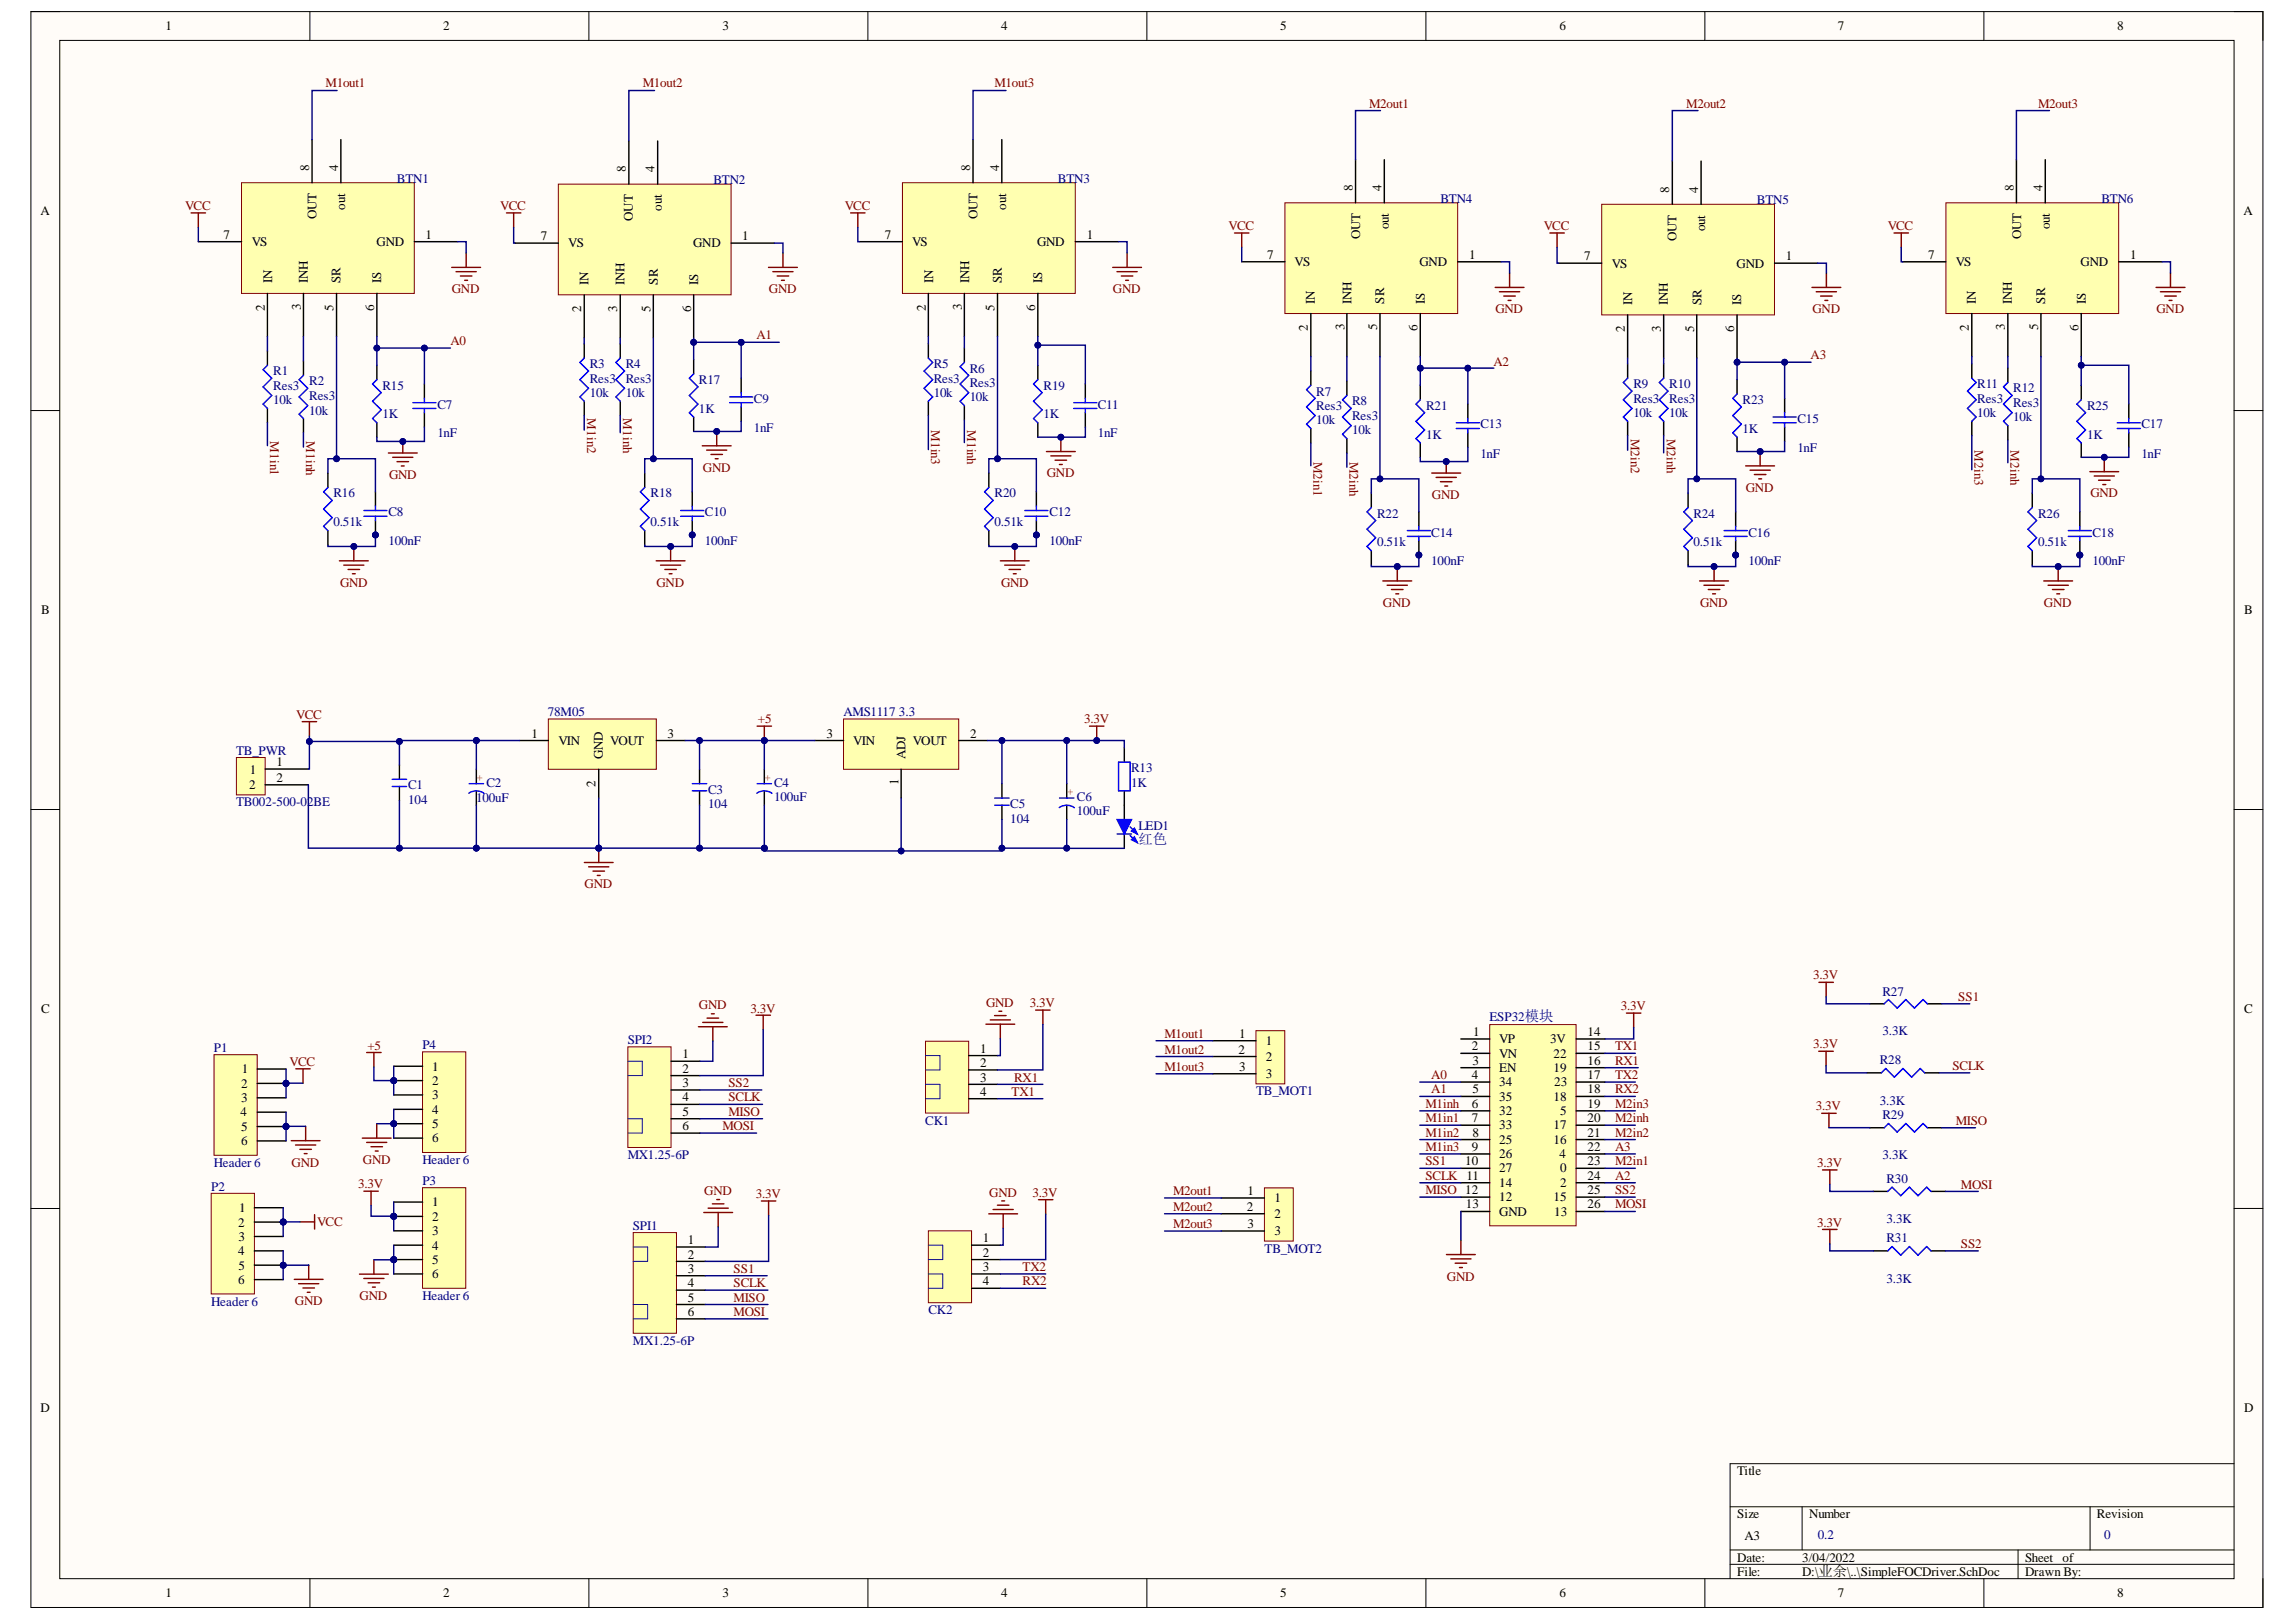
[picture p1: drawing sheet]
<svg xmlns="http://www.w3.org/2000/svg" width="297mm" height="210mm" viewBox="0 0 297 210" stroke-linecap="round" stroke-linejoin="round" font-family="sans-serif">
<defs><g id="words">
<text font-size="1.9" fill="#000080" x="147.3" y="109.2">红色</text>
<g font-size="1.7">
<text x="21.4" y="3.9">1</text>
<text x="57.4" y="3.9">2</text>
<text x="93.5" y="3.9">3</text>
<text x="129.5" y="3.9">4</text>
<text x="165.6" y="3.9">5</text>
<text x="201.8" y="3.9">6</text>
<text x="237.8" y="3.9">7</text>
<text x="273.9" y="3.9">8</text>
<text x="40" y="22.1" transform="rotate(-90 40 22.1)">8</text>
<text x="43.7" y="22.1" transform="rotate(-90 43.7 22.1)">4</text>
<text x="81" y="22.3" transform="rotate(-90 81 22.3)">8</text>
<text x="84.7" y="22.3" transform="rotate(-90 84.7 22.3)">4</text>
<text x="125.5" y="22.1" transform="rotate(-90 125.5 22.1)">8</text>
<text x="129.3" y="22.1" transform="rotate(-90 129.3 22.1)">4</text>
<text x="5.2" y="27.9">A</text>
<text x="40.9" y="28.4" transform="rotate(-90 40.9 28.4)">OUT</text>
<text x="44.7" y="27.1" transform="rotate(-90 44.7 27.1)">out</text>
<text x="81.9" y="28.6" transform="rotate(-90 81.9 28.6)">OUT</text>
<text x="85.6" y="27.3" transform="rotate(-90 85.6 27.3)">out</text>
<text x="126.5" y="28.4" transform="rotate(-90 126.5 28.4)">OUT</text>
<text x="130.2" y="27.1" transform="rotate(-90 130.2 27.1)">out</text>
<text x="175" y="24.8" transform="rotate(-90 175 24.8)">8</text>
<text x="178.7" y="24.8" transform="rotate(-90 178.7 24.8)">4</text>
<text x="179.7" y="29.7" transform="rotate(-90 179.7 29.7)">out</text>
<text x="216" y="24.9" transform="rotate(-90 216 24.9)">8</text>
<text x="219.7" y="24.9" transform="rotate(-90 219.7 24.9)">4</text>
<text x="220.6" y="29.9" transform="rotate(-90 220.6 29.9)">out</text>
<text x="260.5" y="24.8" transform="rotate(-90 260.5 24.8)">8</text>
<text x="264.3" y="24.8" transform="rotate(-90 264.3 24.8)">4</text>
<text x="265.2" y="29.7" transform="rotate(-90 265.2 29.7)">out</text>
<text x="290.2" y="27.9">A</text>
<text x="28.9" y="30.9">7</text>
<text x="32.6" y="31.9">VS</text>
<text x="48.7" y="31.9">GND</text>
<text x="55.1" y="30.9">1</text>
<text x="70" y="31.1">7</text>
<text x="73.5" y="32">VS</text>
<text x="89.7" y="32">GND</text>
<text x="96" y="31.1">1</text>
<text x="114.5" y="30.9">7</text>
<text x="118" y="31.9">VS</text>
<text x="134.2" y="31.9">GND</text>
<text x="140.6" y="30.9">1</text>
<text x="163.9" y="33.5">7</text>
<text x="167.5" y="34.5">VS</text>
<text x="175.9" y="30.9" transform="rotate(-90 175.9 30.9)">OUT</text>
<text x="183.6" y="34.5">GND</text>
<text x="190.1" y="33.5">1</text>
<text x="205" y="33.7">7</text>
<text x="208.5" y="34.6">VS</text>
<text x="216.9" y="31.2" transform="rotate(-90 216.9 31.2)">OUT</text>
<text x="224.7" y="34.6">GND</text>
<text x="231" y="33.7">1</text>
<text x="249.5" y="33.5">7</text>
<text x="253" y="34.5">VS</text>
<text x="261.5" y="30.9" transform="rotate(-90 261.5 30.9)">OUT</text>
<text x="269.2" y="34.5">GND</text>
<text x="275.6" y="33.5">1</text>
<text x="34.3" y="40.2" transform="rotate(-90 34.3 40.2)">2</text>
<text x="35.2" y="36.7" transform="rotate(-90 35.2 36.7)">IN</text>
<text x="38.9" y="40.1" transform="rotate(-90 38.9 40.1)">3</text>
<text x="39.8" y="36.7" transform="rotate(-90 39.8 36.7)">INH</text>
<text x="43.1" y="40.2" transform="rotate(-90 43.1 40.2)">5</text>
<text x="44.1" y="36.7" transform="rotate(-90 44.1 36.7)">SR</text>
<text x="48.4" y="40.2" transform="rotate(-90 48.4 40.2)">6</text>
<text x="49.3" y="36.7" transform="rotate(-90 49.3 36.7)">IS</text>
<text x="75.2" y="40.4" transform="rotate(-90 75.2 40.4)">2</text>
<text x="76.1" y="36.8" transform="rotate(-90 76.1 36.8)">IN</text>
<text x="79.9" y="40.4" transform="rotate(-90 79.9 40.4)">3</text>
<text x="80.8" y="36.8" transform="rotate(-90 80.8 36.8)">INH</text>
<text x="84.2" y="40.4" transform="rotate(-90 84.2 40.4)">5</text>
<text x="85.1" y="36.8" transform="rotate(-90 85.1 36.8)">SR</text>
<text x="89.4" y="40.4" transform="rotate(-90 89.4 40.4)">6</text>
<text x="90.3" y="36.8" transform="rotate(-90 90.3 36.8)">IS</text>
<text x="119.8" y="40.2" transform="rotate(-90 119.8 40.2)">2</text>
<text x="120.7" y="36.7" transform="rotate(-90 120.7 36.7)">IN</text>
<text x="124.4" y="40.1" transform="rotate(-90 124.4 40.1)">3</text>
<text x="125.4" y="36.7" transform="rotate(-90 125.4 36.7)">INH</text>
<text x="128.7" y="40.2" transform="rotate(-90 128.7 40.2)">5</text>
<text x="129.6" y="36.7" transform="rotate(-90 129.6 36.7)">SR</text>
<text x="133.9" y="40.2" transform="rotate(-90 133.9 40.2)">6</text>
<text x="134.8" y="36.7" transform="rotate(-90 134.8 36.7)">IS</text>
<text x="170.1" y="39.3" transform="rotate(-90 170.1 39.3)">IN</text>
<text x="174.9" y="39.3" transform="rotate(-90 174.9 39.3)">INH</text>
<text x="179.1" y="39.3" transform="rotate(-90 179.1 39.3)">SR</text>
<text x="184.3" y="39.3" transform="rotate(-90 184.3 39.3)">IS</text>
<text x="211.1" y="39.5" transform="rotate(-90 211.1 39.5)">IN</text>
<text x="215.8" y="39.5" transform="rotate(-90 215.8 39.5)">INH</text>
<text x="220.1" y="39.5" transform="rotate(-90 220.1 39.5)">SR</text>
<text x="225.3" y="39.5" transform="rotate(-90 225.3 39.5)">IS</text>
<text x="255.6" y="39.3" transform="rotate(-90 255.6 39.3)">IN</text>
<text x="260.3" y="39.3" transform="rotate(-90 260.3 39.3)">INH</text>
<text x="264.6" y="39.3" transform="rotate(-90 264.6 39.3)">SR</text>
<text x="269.8" y="39.3" transform="rotate(-90 269.8 39.3)">IS</text>
<text x="169.2" y="42.8" transform="rotate(-90 169.2 42.8)">2</text>
<text x="173.9" y="42.7" transform="rotate(-90 173.9 42.7)">3</text>
<text x="178.1" y="42.7" transform="rotate(-90 178.1 42.7)">5</text>
<text x="183.4" y="42.8" transform="rotate(-90 183.4 42.8)">6</text>
<text x="210.2" y="43" transform="rotate(-90 210.2 43)">2</text>
<text x="214.9" y="42.9" transform="rotate(-90 214.9 42.9)">3</text>
<text x="219.2" y="43" transform="rotate(-90 219.2 43)">5</text>
<text x="224.3" y="43" transform="rotate(-90 224.3 43)">6</text>
<text x="254.7" y="42.8" transform="rotate(-90 254.7 42.8)">2</text>
<text x="259.4" y="42.7" transform="rotate(-90 259.4 42.7)">3</text>
<text x="263.7" y="42.7" transform="rotate(-90 263.7 42.7)">5</text>
<text x="268.9" y="42.8" transform="rotate(-90 268.9 42.8)">6</text>
<text x="5.3" y="79.5">B</text>
<text x="290.3" y="79.5">B</text>
<text x="68.8" y="95.5">1</text>
<text x="86.4" y="95.5">3</text>
<text x="106.9" y="95.5">3</text>
<text x="125.5" y="95.5">2</text>
<text x="32.3" y="100.1">1</text>
<text x="35.8" y="99.2">1</text>
<text x="35.8" y="101.2">2</text>
<text x="72.2" y="96.4">VIN</text>
<text x="77.1" y="101.8" transform="rotate(-90 77.1 101.8)">2</text>
<text x="78" y="98.3" transform="rotate(-90 78 98.3)">GND</text>
<text x="78.9" y="96.4">VOUT</text>
<text x="110.4" y="96.4">VIN</text>
<text x="116.2" y="101.6" transform="rotate(-90 116.2 101.6)">1</text>
<text x="117.2" y="98.3" transform="rotate(-90 117.2 98.3)">ADJ</text>
<text x="118.1" y="96.4">VOUT</text>
<text x="32.2" y="102.1">2</text>
<text x="5.3" y="131.1">C</text>
<text x="290.3" y="131.1">C</text>
<text x="88.3" y="136.9">1</text>
<text x="126.8" y="136.3">1</text>
<text x="160.2" y="136.4">2</text>
<text x="160.3" y="134.3">1</text>
<text x="163.8" y="135.3">1</text>
<text x="163.8" y="137.3">2</text>
<text x="190.4" y="135.9">2</text>
<text x="190.5" y="137.8">3</text>
<text x="190.6" y="134.1">1</text>
<text x="194" y="135">VP</text>
<text x="194" y="136.9">VN</text>
<text x="200.6" y="135">3V</text>
<text x="201" y="136.9">22</text>
<text x="205.4" y="134.1">14</text>
<text x="205.4" y="135.9">15</text>
<text x="205.4" y="137.8">16</text>
<text x="31.2" y="140.7">2</text>
<text x="31.2" y="142.6">3</text>
<text x="31.3" y="138.9">1</text>
<text x="55.9" y="138.6">1</text>
<text x="55.9" y="140.4">2</text>
<text x="55.9" y="142.3">3</text>
<text x="88.3" y="138.8">2</text>
<text x="88.3" y="140.7">3</text>
<text x="88.3" y="142.5">4</text>
<text x="126.8" y="138.1">2</text>
<text x="126.8" y="140">3</text>
<text x="126.8" y="141.8">4</text>
<text x="160.3" y="138.6">3</text>
<text x="163.8" y="139.6">3</text>
<text x="190.4" y="139.6">4</text>
<text x="190.4" y="143.4">6</text>
<text x="190.5" y="141.5">5</text>
<text x="194" y="138.7">EN</text>
<text x="194" y="140.6">34</text>
<text x="194" y="142.4">35</text>
<text x="201" y="138.7">19</text>
<text x="201" y="142.4">18</text>
<text x="201.1" y="140.6">23</text>
<text x="205.4" y="139.6">17</text>
<text x="205.4" y="141.5">18</text>
<text x="205.4" y="143.4">19</text>
<text x="31.1" y="144.5">4</text>
<text x="31.2" y="146.3">5</text>
<text x="31.2" y="148.2">6</text>
<text x="55.9" y="144.1">4</text>
<text x="55.9" y="146">5</text>
<text x="55.9" y="147.8">6</text>
<text x="88.3" y="144.4">5</text>
<text x="88.3" y="146.2">6</text>
<text x="190.4" y="145.2">7</text>
<text x="190.4" y="148.9">9</text>
<text x="190.5" y="147.1">8</text>
<text x="194" y="144.3">32</text>
<text x="194" y="146.2">33</text>
<text x="194" y="148">25</text>
<text x="194" y="149.9">26</text>
<text x="201" y="146.2">17</text>
<text x="201" y="148">16</text>
<text x="201.8" y="149.9">4</text>
<text x="201.8" y="144.3">5</text>
<text x="205.4" y="145.2">20</text>
<text x="205.4" y="147.1">21</text>
<text x="205.4" y="148.9">22</text>
<text x="161.4" y="154.7">1</text>
<text x="164.9" y="155.6">1</text>
<text x="189.6" y="150.8">10</text>
<text x="194" y="151.7">27</text>
<text x="194" y="153.6">14</text>
<text x="194" y="155.4">12</text>
<text x="201" y="155.4">15</text>
<text x="201.8" y="151.7">0</text>
<text x="201.8" y="153.6">2</text>
<text x="205.4" y="150.8">23</text>
<text x="205.4" y="152.7">24</text>
<text x="205.4" y="154.5">25</text>
<text x="30.8" y="158.7">2</text>
<text x="30.9" y="160.6">3</text>
<text x="31" y="156.9">1</text>
<text x="55.9" y="156.1">1</text>
<text x="55.9" y="158">2</text>
<text x="55.9" y="159.8">3</text>
<text x="55.9" y="161.7">4</text>
<text x="89" y="161">1</text>
<text x="127.1" y="160.8">1</text>
<text x="161.3" y="156.7">2</text>
<text x="161.4" y="158.9">3</text>
<text x="164.9" y="157.6">2</text>
<text x="164.9" y="159.8">3</text>
<text x="189.7" y="156.4">13</text>
<text x="194" y="157.3">GND</text>
<text x="201.1" y="157.3">13</text>
<text x="205.4" y="156.4">26</text>
<text x="30.8" y="162.5">4</text>
<text x="30.8" y="166.2">6</text>
<text x="30.9" y="164.3">5</text>
<text x="55.9" y="163.6">5</text>
<text x="55.9" y="165.4">6</text>
<text x="89" y="162.9">2</text>
<text x="89" y="164.7">3</text>
<text x="89" y="166.6">4</text>
<text x="127.1" y="162.6">2</text>
<text x="127.1" y="164.5">3</text>
<text x="127.1" y="166.3">4</text>
<text x="89" y="168.5">5</text>
<text x="89" y="170.3">6</text>
<text x="5.2" y="182.7">D</text>
<text x="290.3" y="182.7">D</text>
<text x="224.8" y="190.9">Title</text>
<text x="224.8" y="196.5">Size</text>
<text x="234.1" y="196.5">Number</text>
<text x="271.3" y="196.5">Revision</text>
<text x="224.8" y="202.1">Date:</text>
<text x="224.8" y="203.9">File:</text>
<text x="225.7" y="199.3">A3</text>
<text x="233.1" y="202.1">3/04/2022</text>
<text x="233.1" y="203.9">D:\业余\..\SimpleFOCDriver.SchDoc</text>
<text x="262" y="202.1">Sheet</text>
<text x="262" y="203.9">Drawn By:</text>
<text x="266.8" y="202.1">of</text>
<text x="21.4" y="206.7">1</text>
<text x="57.4" y="206.7">2</text>
<text x="93.5" y="206.7">3</text>
<text x="129.5" y="206.7">4</text>
<text x="165.6" y="206.7">5</text>
<text x="201.8" y="206.7">6</text>
<text x="237.8" y="206.7">7</text>
<text x="273.9" y="206.7">8</text>
</g>
<g font-size="1.7" fill="#800000">
<text x="42.1" y="11.3">M1out1</text>
<text x="83.2" y="11.3">M1out2</text>
<text x="128.7" y="11.3">M1out3</text>
<text x="177.1" y="13.9">M2out1</text>
<text x="218.2" y="13.9">M2out2</text>
<text x="263.7" y="13.9">M2out3</text>
<text x="23.9" y="27.2">VCC</text>
<text x="64.7" y="27.2">VCC</text>
<text x="109.3" y="27.2">VCC</text>
<text x="158.9" y="29.8">VCC</text>
<text x="199.7" y="29.8">VCC</text>
<text x="244.2" y="29.8">VCC</text>
<text x="58.5" y="37.9">GND</text>
<text x="99.5" y="37.9">GND</text>
<text x="144" y="37.9">GND</text>
<text x="193.5" y="40.6">GND</text>
<text x="234.5" y="40.6">GND</text>
<text x="279" y="40.6">GND</text>
<text x="58.3" y="44.7">A0</text>
<text x="97.9" y="43.9">A1</text>
<text x="193.2" y="47.3">A2</text>
<text x="234.2" y="46.5">A3</text>
<text x="34.9" y="57.1" transform="rotate(90 34.9 57.1)">M1in1</text>
<text x="39.6" y="57.1" transform="rotate(90 39.6 57.1)">M1inh</text>
<text x="76" y="54.2" transform="rotate(90 76 54.2)">M1in2</text>
<text x="80.6" y="54.2" transform="rotate(90 80.6 54.2)">M1inh</text>
<text x="120.5" y="55.7" transform="rotate(90 120.5 55.7)">M1in3</text>
<text x="125.1" y="55.7" transform="rotate(90 125.1 55.7)">M1inh</text>
<text x="169.9" y="59.7" transform="rotate(90 169.9 59.7)">M2in1</text>
<text x="174.6" y="59.7" transform="rotate(90 174.6 59.7)">M2inh</text>
<text x="211" y="56.8" transform="rotate(90 211 56.8)">M2in2</text>
<text x="215.6" y="56.8" transform="rotate(90 215.6 56.8)">M2inh</text>
<text x="255.5" y="58.3" transform="rotate(90 255.5 58.3)">M2in3</text>
<text x="260.1" y="58.3" transform="rotate(90 260.1 58.3)">M2inh</text>
<text x="50.3" y="62">GND</text>
<text x="90.9" y="61.1">GND</text>
<text x="135.4" y="61.8">GND</text>
<text x="185.3" y="64.5">GND</text>
<text x="225.9" y="63.6">GND</text>
<text x="270.4" y="64.4">GND</text>
<text x="44" y="76">GND</text>
<text x="84.9" y="76">GND</text>
<text x="129.5" y="76">GND</text>
<text x="178.9" y="78.6">GND</text>
<text x="219.9" y="78.6">GND</text>
<text x="264.4" y="78.6">GND</text>
<text x="38.3" y="93">VCC</text>
<text x="98" y="93.6">+5</text>
<text x="140.3" y="93.6">3.3V</text>
<text x="75.6" y="115">GND</text>
<text x="90.4" y="130.6">GND</text>
<text x="97.1" y="131">3.3V</text>
<text x="127.6" y="130.4">GND</text>
<text x="133.2" y="130.4">3.3V</text>
<text x="209.7" y="130.7">3.3V</text>
<text x="234.6" y="126.7">3.3V</text>
<text x="253.4" y="129.5">SS1</text>
<text x="37.5" y="138">VCC</text>
<text x="47.5" y="135.8">+5</text>
<text x="150.7" y="134.3">M1out1</text>
<text x="150.7" y="136.4">M1out2</text>
<text x="208.9" y="137.8">RX1</text>
<text x="208.9" y="135.9">TX1</text>
<text x="234.6" y="135.7">3.3V</text>
<text x="94.2" y="142.5">SCLK</text>
<text x="94.2" y="140.7">SS2</text>
<text x="130.9" y="141.8">TX1</text>
<text x="131.2" y="140">RX1</text>
<text x="150.7" y="138.6">M1out3</text>
<text x="184.4" y="143.4">M1inh</text>
<text x="185.2" y="139.6">A0</text>
<text x="185.2" y="141.5">A1</text>
<text x="208.9" y="143.5">M2in3</text>
<text x="208.9" y="141.5">RX2</text>
<text x="208.9" y="139.6">TX2</text>
<text x="234.9" y="143.7">3.3V</text>
<text x="252.6" y="138.5">SCLK</text>
<text x="93.5" y="146.2">MOSI</text>
<text x="94.2" y="144.4">MISO</text>
<text x="184.4" y="145.2">M1in1</text>
<text x="184.4" y="147.1">M1in2</text>
<text x="184.4" y="148.9">M1in3</text>
<text x="208.9" y="147.1">M2in2</text>
<text x="208.9" y="145.2">M2inh</text>
<text x="208.9" y="148.9">A3</text>
<text x="253" y="145.6">MISO</text>
<text x="37.7" y="151">GND</text>
<text x="46.4" y="153.8">3.3V</text>
<text x="46.9" y="150.6">GND</text>
<text x="91.1" y="154.7">GND</text>
<text x="97.8" y="155">3.3V</text>
<text x="128" y="154.9">GND</text>
<text x="133.6" y="154.9">3.3V</text>
<text x="151.8" y="154.7">M2out1</text>
<text x="184.4" y="150.8">SS1</text>
<text x="184.4" y="152.7">SCLK 11</text>
<text x="184.4" y="154.5">MISO 12</text>
<text x="208.9" y="150.8">M2in1</text>
<text x="208.9" y="154.5">SS2</text>
<text x="208.9" y="152.7">A2</text>
<text x="235.1" y="151.1">3.3V</text>
<text x="253.7" y="153.8">MOSI</text>
<text x="41" y="158.7">VCC</text>
<text x="151.8" y="156.7">M2out2</text>
<text x="151.8" y="158.9">M2out3</text>
<text x="208.9" y="156.4">MOSI</text>
<text x="235.1" y="158.7">3.3V</text>
<text x="253.7" y="161.5">SS2</text>
<text x="94.9" y="166.6">SCLK</text>
<text x="94.9" y="164.7">SS1</text>
<text x="132.3" y="166.3">RX2</text>
<text x="132.3" y="164.5">TX2</text>
<text x="187.2" y="165.8">GND</text>
<text x="38.2" y="168.9">GND</text>
<text x="46.5" y="168.3">GND</text>
<text x="94.9" y="168.5">MISO</text>
<text x="94.9" y="170.3">MOSI</text>
</g>
<g font-size="1.7" fill="#000080">
<text x="51.3" y="23.7">BTN1</text>
<text x="92.3" y="23.8">BTN2</text>
<text x="136.9" y="23.7">BTN3</text>
<text x="186.4" y="26.3">BTN4</text>
<text x="227.3" y="26.4">BTN5</text>
<text x="271.9" y="26.3">BTN6</text>
<text x="76.3" y="47.6">R3</text>
<text x="81" y="47.6">R4</text>
<text x="120.8" y="47.6">R5</text>
<text x="35.4" y="52.3">10k</text>
<text x="35.4" y="48.6">R1</text>
<text x="35.4" y="50.4">Res3</text>
<text x="40" y="53.6">10k</text>
<text x="40" y="49.8">R2</text>
<text x="40" y="51.7">Res3</text>
<text x="49.5" y="50.4">R15</text>
<text x="56.6" y="52.9">C7</text>
<text x="76.3" y="51.4">10k</text>
<text x="76.3" y="49.5">Res3</text>
<text x="81" y="51.4">10k</text>
<text x="81" y="49.5">Res3</text>
<text x="90.4" y="53.4">1K</text>
<text x="90.4" y="49.7">R17</text>
<text x="97.5" y="52.1">C9</text>
<text x="120.8" y="51.4">10k</text>
<text x="120.8" y="49.5">Res3</text>
<text x="125.4" y="52">10k</text>
<text x="125.4" y="48.2">R6</text>
<text x="125.4" y="50.1">Res3</text>
<text x="135" y="50.4">R19</text>
<text x="142" y="52.9">C11</text>
<text x="170.3" y="51.2">R7</text>
<text x="170.3" y="53.1">Res3</text>
<text x="174.9" y="52.5">R8</text>
<text x="184.5" y="53.1">R21</text>
<text x="211.3" y="54">10k</text>
<text x="211.3" y="50.3">R9</text>
<text x="211.3" y="52.1">Res3</text>
<text x="216" y="54">10k</text>
<text x="216" y="50.3">R10</text>
<text x="216" y="52.1">Res3</text>
<text x="225.4" y="52.3">R23</text>
<text x="255.8" y="54">10k</text>
<text x="255.8" y="50.3">R11</text>
<text x="255.8" y="52.1">Res3</text>
<text x="260.5" y="50.8">R12</text>
<text x="260.5" y="52.6">Res3</text>
<text x="270" y="53.1">R25</text>
<text x="49.5" y="54.2">1K</text>
<text x="56.6" y="56.6">1nF</text>
<text x="97.5" y="55.8">1nF</text>
<text x="135" y="54.2">1K</text>
<text x="142" y="56.6">1nF</text>
<text x="170.3" y="54.9">10k</text>
<text x="174.9" y="56.2">10k</text>
<text x="174.9" y="54.3">Res3</text>
<text x="184.5" y="56.8">1K</text>
<text x="191.5" y="59.2">1nF</text>
<text x="191.5" y="55.4">C13</text>
<text x="225.4" y="56">1K</text>
<text x="232.5" y="58.5">1nF</text>
<text x="232.5" y="54.7">C15</text>
<text x="260.5" y="54.5">10k</text>
<text x="270" y="56.8">1K</text>
<text x="277" y="59.2">1nF</text>
<text x="277" y="55.4">C17</text>
<text x="43.1" y="64.4">R16</text>
<text x="84.2" y="64.4">R18</text>
<text x="128.7" y="64.4">R20</text>
<text x="43.1" y="68.1">0.51k</text>
<text x="50.2" y="70.5">100nF</text>
<text x="50.2" y="66.8">C8</text>
<text x="84.2" y="68.1">0.51k</text>
<text x="91.2" y="70.5">100nF</text>
<text x="91.2" y="66.8">C10</text>
<text x="128.7" y="68.1">0.51k</text>
<text x="135.8" y="70.5">100nF</text>
<text x="135.8" y="66.8">C12</text>
<text x="178.1" y="70.7">0.51k</text>
<text x="178.1" y="67">R22</text>
<text x="185.2" y="69.4">C14</text>
<text x="219.1" y="70.7">0.51k</text>
<text x="219.1" y="67">R24</text>
<text x="226.2" y="69.4">C16</text>
<text x="263.7" y="70.7">0.51k</text>
<text x="263.7" y="67">R26</text>
<text x="270.7" y="69.4">C18</text>
<text x="185.2" y="73.2">100nF</text>
<text x="226.2" y="73.2">100nF</text>
<text x="270.7" y="73.2">100nF</text>
<text x="70.9" y="92.7">78M05</text>
<text x="109.1" y="92.7">AMS1117 3.3</text>
<text x="30.5" y="97.7">TB_PWR</text>
<text x="62.9" y="101.8">C2</text>
<text x="100.2" y="101.8">C4</text>
<text x="146.3" y="99.9">R13</text>
<text x="146.3" y="101.8">1K</text>
<text x="30.5" y="104.3">TB002-500-02BE</text>
<text x="52.8" y="102.1">C1</text>
<text x="52.8" y="104">104</text>
<text x="61.6" y="103.8">100uF</text>
<text x="91.6" y="102.7">C3</text>
<text x="91.6" y="104.6">104</text>
<text x="100.2" y="103.7">100uF</text>
<text x="130.7" y="104.6">C5</text>
<text x="130.7" y="106.4">104</text>
<text x="139.3" y="103.7">C6</text>
<text x="139.3" y="105.5">100uF</text>
<text x="147.3" y="107.4">LED1</text>
<text x="243.5" y="128.8">R27</text>
<text x="27.7" y="136.1">P1</text>
<text x="54.6" y="135.8">P4</text>
<text x="81.2" y="135.1">SPI2</text>
<text x="192.7" y="132.1">ESP32模块</text>
<text x="243.2" y="137.7">R28</text>
<text x="243.5" y="134">3.3K</text>
<text x="162.5" y="141.8">TB_MOT1</text>
<text x="243.2" y="142.9">3.3K</text>
<text x="81.2" y="150">MX1.25-6P</text>
<text x="119.7" y="145.6">CK1</text>
<text x="243.5" y="144.8">R29</text>
<text x="27.3" y="154.1">P2</text>
<text x="27.7" y="151">Header 6</text>
<text x="54.6" y="150.6">Header 6</text>
<text x="54.6" y="153.3">P3</text>
<text x="243.5" y="150">3.3K</text>
<text x="244" y="153.1">R30</text>
<text x="81.9" y="159.2">SPI1</text>
<text x="244" y="158.3">3.3K</text>
<text x="244" y="160.8">R31</text>
<text x="163.6" y="162.1">TB_MOT2</text>
<text x="244" y="166">3.3K</text>
<text x="27.3" y="169">Header 6</text>
<text x="54.6" y="168.2">Header 6</text>
<text x="120.1" y="170.1">CK2</text>
<text x="81.9" y="174">MX1.25-6P</text>
<text x="235.2" y="199.1">0.2</text>
<text x="272.2" y="199.1">0</text>
</g>
<g font-size="1.4" fill="#f00">
<text x="61.8" y="100.3" transform="rotate(90 61.8 100.3)">+</text>
<text x="99" y="100.3" transform="rotate(90 99 100.3)">+</text>
<text x="138.1" y="102.1" transform="rotate(90 138.1 102.1)">+</text>
</g>
</g></defs>
<path d="M4 1.5h288.8v206.5h-288.8z" fill-rule="evenodd" fill="#fffcf8"/>
<path d="M4 1.5h288.8v206.5h-288.8z" fill="none" stroke="#000" stroke-width=".13"/>
<path d="M7.7 5.2h281.3v199.1h-281.3z" fill-rule="evenodd" fill="#fffcf8"/>
<g fill="none" stroke="#000" stroke-width=".13">
<path d="M4 1.5h3.7M7.7 5.2h281.3v199.1h-281.3zM40.1 1.5v3.7M76.2 1.5v3.7M112.3 1.5v3.7M148.4 1.5v3.7M184.5 1.5v3.7M220.6 1.5v3.7M256.7 1.5v3.7M289 1.5h3.8v3.7M4 53.1h3.7M289 53.1h3.8"/>
<path d="M4 104.8h3.7M289 104.8h3.8M4 156.4h3.7M289 156.4h3.8M223.8 195h65.2M233.1 195v5.6M270.4 195v5.6M289 189.4h-65.2v14.9M40.1 204.3v3.7M76.2 204.3v3.7M112.3 204.3v3.7M148.4 204.3v3.7"/>
<path d="M184.5 204.3v3.7M220.6 204.3v3.7M223.8 200.6h65.2M223.8 202.4h65.2M256.7 204.3v3.7M261.1 200.6v3.7M292.8 204.3v3.7"/>
</g>
<path d="M31.2 23.6h22.4v14.4h-22.4z" fill-rule="evenodd" fill="#ffffb0"/>
<path d="M31.2 23.6h22.4v14.4h-22.4z" fill="none" stroke="#800000" stroke-width=".13"/>
<path d="M40.4 18.1v5.5M44.1 18.1v5.5M25.7 31.3h5.5M34.6 38v5.6M39.3 38v5.6M43.5 38v5.6M48.8 38v5.6M53.6 31.3h5.6" fill="none" stroke="#000" stroke-width=".19"/>
<path d="M72.2 23.8h22.4v14.4h-22.4z" fill-rule="evenodd" fill="#ffffb0"/>
<path d="M72.2 23.8h22.4v14.4h-22.4z" fill="none" stroke="#800000" stroke-width=".13"/>
<path d="M81.4 18.3v5.5M85.1 18.3v5.5M66.6 31.5h5.6M75.6 38.2v5.5M80.2 38.2v5.5M84.5 38.2v5.5M89.7 38.2v5.5M94.6 31.5h5.6" fill="none" stroke="#000" stroke-width=".19"/>
<path d="M116.8 23.6h22.3v14.4h-22.3z" fill-rule="evenodd" fill="#ffffb0"/>
<path d="M116.8 23.6h22.3v14.4h-22.3z" fill="none" stroke="#800000" stroke-width=".13"/>
<path d="M125.9 18.1v5.5M129.6 18.1v5.5M111.2 31.3h5.6M120.1 38v5.6M124.8 38v5.6M129 38v5.6M134.3 38v5.6M139.1 31.3h5.6" fill="none" stroke="#000" stroke-width=".19"/>
<g fill="none" stroke="#800000" stroke-width=".19">
<path d="M58.4 34.6h3.8M59 35.2h2.6M59.6 35.7h1.5M60.1 36.3h.4M60.3 32.7v1.9M65.5 27.6h1.9M66.5 27.6v1.8M99.4 34.6h3.8M100 35.2h2.6M100.5 35.7h1.5M101.1 36.3h.4M101.3 32.7v1.9"/>
<path d="M110 27.6h1.9M111 27.6v1.8M144 34.6h3.7M144.5 35.2h2.6M145.1 35.7h1.5M145.6 36.3h.4M145.8 32.7v1.9M39.1 93.4h1.9M40 93.4v1.9"/>
</g>
<path d="M30.6 98h3.7v4.9h-3.7z" fill-rule="evenodd" fill="#ffffb0"/>
<path d="M30.6 98h3.7v4.9h-3.7z" fill="none" stroke="#800000" stroke-width=".13"/>
<g fill="none" stroke="#000" stroke-width=".19">
<path d="M34.6 45.4v1.9M34.6 52.9v1.8M39.3 46.7v1.9M39.3 54.2v1.8M48.8 47.3v1.8M48.8 54.7v1.9M54.9 49.7v1.9M54.9 53.4v1.9M75.6 44.5v1.8M75.6 51.9v1.9M80.2 44.5v1.8M80.2 51.9v1.9"/>
<path d="M89.7 46.5v1.9M89.7 54v1.8M95.9 48.9v1.9M95.9 52.7v1.8M120.1 44.5v1.8M120.1 51.9v1.9M124.8 45v1.9M124.8 52.5v1.8M34.3 99.5h5.6M34.3 101.6h5.6"/>
</g>
<g fill="none" stroke="#00f" stroke-width=".19">
<path d="M34.6 47.3l-.6 .5 1.2 1.1-1.2 1.2 1.2 1.1-1.2 1.1 .6 .6M39.3 48.6l-.6 .5 1.1 1.2-1.1 1.1 1.1 1.1-1.1 1.1 .6 .6M48.8 49.1l-.6 .6 1.1 1.1-1.1 1.1 1.1 1.1-1.1 1.2 .6 .5M53.4 52.1h3M53.4 52.9h3M54.9 51.6v.5M54.9 52.9v.5M75.6 46.3l-.6 .6 1.1 1.1-1.1 1.1 1.1 1.2-1.1 1.1 .6 .5M80.2 46.3l-.5 .6 1.1 1.1-1.1 1.1 1.1 1.2-1.1 1.1 .5 .5M89.7 48.4l-.5 .5 1.1 1.2-1.1 1.1 1.1 1.1-1.1 1.1 .5 .6M94.4 52.1h3M94.4 51.4h3"/>
<path d="M95.9 50.8v.6M95.9 52.1v.6M120.1 46.3l.6 .6-1.2 1.1 1.2 1.1-1.2 1.2 1.2 1.1-.6 .5M124.8 46.9l-.6 .6 1.1 1.1-1.1 1.1 1.1 1.1-1.1 1.1 .6 .6"/>
</g>
<path d="M24.7 27.6h1.9M25.7 27.6v1.8M50.2 58.6h3.8M50.8 59.2h2.6M51.4 59.7h1.5M52.1 56.8v1.8M90.9 57.7h3.7M91.4 58.3h2.6M92 58.8h1.5M92.5 59.4h.4M92.7 55.8v1.9M51.9 60.3h.4" fill="none" stroke="#800000" stroke-width=".19"/>
<circle cx="92.7" cy="55.8" r=".37" fill="#000080"/>
<circle cx="92.7" cy="55.8" r=".37" fill="none" stroke="#000080" stroke-width=".13"/>
<path d="M134.3 47.3v1.8M134.3 54.7v1.9M140.4 49.7v1.9M140.4 53.4v1.9" fill="none" stroke="#000" stroke-width=".19"/>
<path d="M134.3 49.1l-.6 .6 1.1 1.1-1.1 1.1 1.1 1.1-1.1 1.2 .6 .5M138.9 52.1h3M138.9 52.9h3M140.4 51.6v.5M140.4 52.9v.5" fill="none" stroke="#00f" stroke-width=".19"/>
<path d="M135.4 58.4h3.7M135.9 59h2.6M136.5 59.6h1.5M137.2 56.6v1.8M137.1 60.1h.3" fill="none" stroke="#800000" stroke-width=".19"/>
<circle cx="137.2" cy="56.6" r=".37" fill="#000080"/>
<circle cx="137.2" cy="56.6" r=".37" fill="none" stroke="#000080" stroke-width=".13"/>
<path d="M42.4 61.2v1.9M42.4 68.7v1.8" fill="none" stroke="#000" stroke-width=".19"/>
<path d="M42.4 63.1l-.5 .5 1.1 1.2-1.1 1.1 1.1 1.1-1.1 1.1 .5 .6" fill="none" stroke="#00f" stroke-width=".19"/>
<circle cx="48.6" cy="69.2" r=".37" fill="#000080"/>
<circle cx="48.6" cy="69.2" r=".37" fill="none" stroke="#000080" stroke-width=".13"/>
<path d="M48.6 67.4v1.8" fill="none" stroke="#000" stroke-width=".19"/>
<circle cx="48.6" cy="69.2" r=".37" fill="#000080"/>
<circle cx="48.6" cy="69.2" r=".37" fill="none" stroke="#000080" stroke-width=".13"/>
<path d="M48.6 63.6v1.9" fill="none" stroke="#000" stroke-width=".19"/>
<path d="M47.1 66.1h3M47.1 66.8h3M48.6 65.5v.6M48.6 66.8v.6" fill="none" stroke="#00f" stroke-width=".19"/>
<path d="M43.9 72.6h3.7M44.5 73.1h2.6M45 73.7h1.5M45.6 74.3h.4M45.8 70.7v1.9" fill="none" stroke="#800000" stroke-width=".19"/>
<circle cx="45.8" cy="70.7" r=".37" fill="#000080"/>
<circle cx="45.8" cy="70.7" r=".37" fill="none" stroke="#000080" stroke-width=".13"/>
<path d="M83.4 61.2v1.9M83.4 68.7v1.8" fill="none" stroke="#000" stroke-width=".19"/>
<path d="M83.4 63.1l-.6 .5 1.2 1.2-1.2 1.1 1.2 1.1-1.2 1.1 .6 .6" fill="none" stroke="#00f" stroke-width=".19"/>
<circle cx="89.6" cy="69.2" r=".37" fill="#000080"/>
<circle cx="89.6" cy="69.2" r=".37" fill="none" stroke="#000080" stroke-width=".13"/>
<path d="M89.6 67.4v1.8" fill="none" stroke="#000" stroke-width=".19"/>
<circle cx="89.6" cy="69.2" r=".37" fill="#000080"/>
<circle cx="89.6" cy="69.2" r=".37" fill="none" stroke="#000080" stroke-width=".13"/>
<path d="M89.6 63.6v1.9" fill="none" stroke="#000" stroke-width=".19"/>
<path d="M88.1 66.1h2.9M88.1 66.8h2.9M89.6 65.5v.6M89.6 66.8v.6" fill="none" stroke="#00f" stroke-width=".19"/>
<path d="M84.9 72.6h3.7M85.5 73.1h2.6M86 73.7h1.5M86.6 74.3h.3M86.8 70.7v1.9" fill="none" stroke="#800000" stroke-width=".19"/>
<circle cx="86.8" cy="70.7" r=".37" fill="#000080"/>
<circle cx="86.8" cy="70.7" r=".37" fill="none" stroke="#000080" stroke-width=".13"/>
<path d="M127.9 61.2v1.9M127.9 68.7v1.8" fill="none" stroke="#000" stroke-width=".19"/>
<path d="M127.9 63.1l-.5 .5 1.1 1.2-1.1 1.1 1.1 1.1-1.1 1.1 .5 .6" fill="none" stroke="#00f" stroke-width=".19"/>
<circle cx="134.1" cy="69.2" r=".37" fill="#000080"/>
<circle cx="134.1" cy="69.2" r=".37" fill="none" stroke="#000080" stroke-width=".13"/>
<path d="M134.1 67.4v1.8" fill="none" stroke="#000" stroke-width=".19"/>
<circle cx="134.1" cy="69.2" r=".37" fill="#000080"/>
<circle cx="134.1" cy="69.2" r=".37" fill="none" stroke="#000080" stroke-width=".13"/>
<path d="M134.1 63.6v1.9" fill="none" stroke="#000" stroke-width=".19"/>
<path d="M132.6 66.1h3M132.6 66.8h3M134.1 65.5v.6M134.1 66.8v.6" fill="none" stroke="#00f" stroke-width=".19"/>
<path d="M129.4 72.6h3.7M130 73.1h2.6M130.5 73.7h1.5M131.1 74.3h.4M131.3 70.7v1.9" fill="none" stroke="#800000" stroke-width=".19"/>
<circle cx="131.3" cy="70.7" r=".37" fill="#000080"/>
<circle cx="131.3" cy="70.7" r=".37" fill="none" stroke="#000080" stroke-width=".13"/>
<path d="M162.5 133.4h3.7v6.9h-3.7z" fill-rule="evenodd" fill="#ffffb0"/>
<path d="M162.5 133.4h3.7v6.9h-3.7z" fill="none" stroke="#800000" stroke-width=".13"/>
<path d="M156.9 134.7h5.6M156.9 136.7h5.6M156.9 139h5.6M241.5 138.8h1.9M241.9 129.9h1.9M249 138.8h1.9M249.4 129.9h1.8M241.9 145.9h1.9M249.4 145.9h1.8" fill="none" stroke="#000" stroke-width=".19"/>
<path d="M243.4 138.8l.6-.5 1.1 1.1 1.1-1.1 1.1 1.1 1.1-1.1 .6 .5M243.8 129.9l.5-.5 1.1 1.1 1.2-1.1 1.1 1.1 1.1-1.1 .6 .5M243.8 145.9l.5-.5 1.1 1.1 1.2-1.1 1.1 1.1 1.1-1.1 .6 .5" fill="none" stroke="#00f" stroke-width=".19"/>
<path d="M235.3 136h1.9M235.3 127.1h1.9M236.2 136v1.9M236.3 127.1v1.9M235.7 144.1h1.8M236.6 144.1v1.8" fill="none" stroke="#800000" stroke-width=".19"/>
<path d="M192.7 132.6h11.2v26h-11.2z" fill-rule="evenodd" fill="#ffffb0"/>
<path d="M192.7 132.6h11.2v26h-11.2z" fill="none" stroke="#800000" stroke-width=".13"/>
<g fill="none" stroke="#000" stroke-width=".19">
<path d="M189 134.5h3.7M189 136.3h3.7M189 138.2h3.7M203.9 134.5h3.7M203.9 136.3h3.7M203.9 138.2h3.7M189 140h3.7M189 141.9h3.7M189 143.8h3.7M189 145.6h3.7M189 147.5h3.7M189 149.3h3.7"/>
<path d="M189 151.2h3.7M189 153.1h3.7M189 154.9h3.7M189 156.8h3.7M203.9 140h3.7M203.9 141.9h3.7M203.9 143.8h3.7M203.9 145.6h3.7M203.9 147.5h3.7M203.9 149.3h3.7M203.9 151.2h3.7M203.9 153.1h3.7"/>
<path d="M203.9 154.9h3.7M203.9 156.8h3.7"/>
</g>
<path d="M210.4 131.1h1.9M211.4 131.1v1.9M187.1 162.4h3.8M187.7 162.9h2.6M188.3 163.5h1.4M188.8 164h.4M189 160.5v1.9" fill="none" stroke="#800000" stroke-width=".19"/>
<path d="M81.9 159.5h5.6v13h-5.6z" fill-rule="evenodd" fill="#ffffb0"/>
<path d="M81.9 159.5h5.6v13h-5.6z" fill="none" stroke="#800000" stroke-width=".13"/>
<path d="M87.5 161.4h3.7M87.5 163.2h3.7M87.5 165.1h3.7M87.5 167h3.7M87.5 168.8h3.7M87.5 170.7h3.7" fill="none" stroke="#000" stroke-width=".19"/>
<path d="M81.9 161.4h1.9v1.8h-1.9M81.9 168.8h1.9v1.9h-1.9" fill="none" stroke="#11037f" stroke-width=".13"/>
<path d="M91.1 156.9h3.7M91.6 156.3h2.6M92.2 155.8h1.5M92.7 155.2h.4M92.9 156.9v1.9M98.5 155.4h1.9M99.4 155.4v1.9" fill="none" stroke="#800000" stroke-width=".19"/>
<path d="M81.2 135.5h5.6v13h-5.6z" fill-rule="evenodd" fill="#ffffb0"/>
<path d="M81.2 135.5h5.6v13h-5.6z" fill="none" stroke="#800000" stroke-width=".13"/>
<path d="M86.8 137.3h3.7M86.8 139.2h3.7M86.8 141.1h3.7M86.8 142.9h3.7M86.8 144.8h3.7M86.8 146.6h3.7" fill="none" stroke="#000" stroke-width=".19"/>
<path d="M81.2 137.3h1.9v1.9h-1.9M81.2 144.8h1.9v1.8h-1.9" fill="none" stroke="#11037f" stroke-width=".13"/>
<path d="M90.4 132.9h3.7M90.9 132.3h2.6M91.5 131.8h1.5M92 131.2h.4M92.2 132.9v1.8M97.8 131.4h1.9M98.7 131.4v1.8" fill="none" stroke="#800000" stroke-width=".19"/>
<path d="M166.2 26.2h22.4v14.4h-22.4z" fill-rule="evenodd" fill="#ffffb0"/>
<path d="M166.2 26.2h22.4v14.4h-22.4z" fill="none" stroke="#800000" stroke-width=".13"/>
<path d="M160.6 33.9h5.6M175.4 20.7v5.5M179.1 20.7v5.5M188.6 33.9h5.6M169.6 40.6v5.5M174.2 40.6v5.5M178.5 40.6v5.5M183.7 40.6v5.5" fill="none" stroke="#000" stroke-width=".19"/>
<path d="M207.2 26.4h22.4v14.4h-22.4z" fill-rule="evenodd" fill="#ffffb0"/>
<path d="M207.2 26.4h22.4v14.4h-22.4z" fill="none" stroke="#800000" stroke-width=".13"/>
<path d="M201.6 34.1h5.6M216.4 20.8v5.6M220.1 20.8v5.6M229.6 34.1h5.6M210.6 40.8v5.5M215.2 40.8v5.5M219.5 40.8v5.5M224.7 40.8v5.5" fill="none" stroke="#000" stroke-width=".19"/>
<path d="M251.7 26.2h22.4v14.4h-22.4z" fill-rule="evenodd" fill="#ffffb0"/>
<path d="M251.7 26.2h22.4v14.4h-22.4z" fill="none" stroke="#800000" stroke-width=".13"/>
<g fill="none" stroke="#000" stroke-width=".19">
<path d="M246.1 33.9h5.6M260.9 20.7v5.5M264.6 20.7v5.5M274.1 33.9h5.6M169.6 48v1.9M169.6 55.5v1.8M174.2 49.3v1.9M174.2 56.8v1.8M183.7 49.9v1.8M183.7 57.3v1.9M189.9 52.3v1.9M189.9 56v1.9"/>
<path d="M210.6 47.1v1.8M210.6 54.5v1.9M215.2 47.1v1.8M215.2 54.5v1.9M224.7 49.1v1.9M224.7 56.6v1.8M230.9 51.5v1.9M230.9 55.3v1.8M255.1 40.6v5.5M255.1 47.1v1.8M255.1 54.5v1.9M259.8 40.6v5.5"/>
<path d="M259.8 47.6v1.9M259.8 55.1v1.8M264 40.6v5.5M269.3 40.6v5.5"/>
</g>
<g fill="none" stroke="#800000" stroke-width=".19">
<path d="M159.7 30.2h1.9M160.6 30.2v1.8M193.4 37.2h3.8M194 37.8h2.6M194.5 38.3h1.5M195.1 38.9h.4M195.3 35.3v1.9M200.5 30.2h1.9M201.4 30.2v1.8M234.4 37.2h3.7M235 37.8h2.6M235.5 38.3h1.5"/>
<path d="M236.1 38.9h.4M236.3 35.3v1.9M245 30.2h1.9M246 30.2v1.8M278.9 37.2h3.8M279.5 37.8h2.6M280.1 38.3h1.5M280.6 38.9h.4M280.8 35.3v1.9M187.1 59.4v1.8M227.7 58.4v1.9M185.2 61.2h3.8"/>
<path d="M185.8 61.8h2.6M186.4 62.3h1.4M186.9 62.9h.4M225.8 60.3h3.8M226.4 60.8h2.6M227 61.4h1.5M227.5 62h.4"/>
</g>
<g fill="none" stroke="#00f" stroke-width=".19">
<path d="M169.6 49.9l-.6 .5 1.1 1.1-1.1 1.2 1.1 1.1-1.1 1.1 .6 .6M174.2 51.2l-.5 .5 1.1 1.2-1.1 1.1 1.1 1.1-1.1 1.1 .5 .6M183.7 51.7l-.5 .6 1.1 1.1-1.1 1.1 1.1 1.1-1.1 1.2 .5 .5M188.4 54.7h3M188.4 55.5h3M189.9 54.2v.5M189.9 55.5v.5M210.6 48.9l-.6 .6 1.1 1.1-1.1 1.1 1.1 1.2-1.1 1.1 .6 .5M215.2 48.9l-.5 .6 1.1 1.1-1.1 1.1 1.1 1.2-1.1 1.1 .5 .5M224.7 51l-.5 .5 1.1 1.2-1.1 1.1 1.1 1.1-1.1 1.1 .5 .6M229.4 54.7h3M229.4 54h3"/>
<path d="M230.9 53.4v.6M230.9 54.7v.6M255.1 48.9l.6 .6-1.2 1.1 1.2 1.1-1.2 1.2 1.2 1.1-.6 .5M259.8 49.5l-.6 .6 1.1 1.1-1.1 1.1 1.1 1.1-1.1 1.1 .6 .6"/>
</g>
<circle cx="227.7" cy="58.4" r=".37" fill="#000080"/>
<circle cx="227.7" cy="58.4" r=".37" fill="none" stroke="#000080" stroke-width=".13"/>
<path d="M269.3 49.9v1.8M269.3 57.3v1.9M275.4 52.3v1.9M275.4 56v1.9" fill="none" stroke="#000" stroke-width=".19"/>
<path d="M269.3 51.7l-.6 .6 1.1 1.1-1.1 1.1 1.1 1.1-1.1 1.2 .6 .5M273.9 54.7h3M273.9 55.5h3M275.4 54.2v.5M275.4 55.5v.5" fill="none" stroke="#00f" stroke-width=".19"/>
<path d="M272.2 59.2v1.8M270.4 61h3.7M270.9 61.6h2.6M271.5 62.1h1.5M272 62.7h.4" fill="none" stroke="#800000" stroke-width=".19"/>
<circle cx="272.2" cy="59.2" r=".37" fill="#000080"/>
<circle cx="272.2" cy="59.2" r=".37" fill="none" stroke="#000080" stroke-width=".13"/>
<path d="M177.4 63.8v1.9M177.4 71.3v1.8" fill="none" stroke="#000" stroke-width=".19"/>
<path d="M177.4 65.7l-.5 .5 1.1 1.2-1.1 1.1 1.1 1.1-1.1 1.1 .5 .6" fill="none" stroke="#00f" stroke-width=".19"/>
<circle cx="183.6" cy="71.8" r=".37" fill="#000080"/>
<circle cx="183.6" cy="71.8" r=".37" fill="none" stroke="#000080" stroke-width=".13"/>
<path d="M183.6 70v1.8" fill="none" stroke="#000" stroke-width=".19"/>
<circle cx="183.6" cy="71.8" r=".37" fill="#000080"/>
<circle cx="183.6" cy="71.8" r=".37" fill="none" stroke="#000080" stroke-width=".13"/>
<path d="M183.6 66.2v1.9" fill="none" stroke="#000" stroke-width=".19"/>
<path d="M182.1 68.7h3M182.1 69.4h3M183.6 68.1v.6M183.6 69.4v.6" fill="none" stroke="#00f" stroke-width=".19"/>
<path d="M178.9 75.2h3.7M179.5 75.7h2.6M180 76.3h1.5M180.6 76.8h.4M180.8 73.3v1.9" fill="none" stroke="#800000" stroke-width=".19"/>
<circle cx="180.8" cy="73.3" r=".38" fill="#000080"/>
<circle cx="180.8" cy="73.3" r=".38" fill="none" stroke="#000080" stroke-width=".13"/>
<path d="M218.4 63.8v1.9M218.4 71.3v1.8" fill="none" stroke="#000" stroke-width=".19"/>
<path d="M218.4 65.7l-.6 .5 1.2 1.2-1.2 1.1 1.2 1.1-1.2 1.1 .6 .6" fill="none" stroke="#00f" stroke-width=".19"/>
<circle cx="224.5" cy="71.8" r=".37" fill="#000080"/>
<circle cx="224.5" cy="71.8" r=".37" fill="none" stroke="#000080" stroke-width=".13"/>
<path d="M224.5 70v1.8" fill="none" stroke="#000" stroke-width=".19"/>
<circle cx="224.5" cy="71.8" r=".37" fill="#000080"/>
<circle cx="224.5" cy="71.8" r=".37" fill="none" stroke="#000080" stroke-width=".13"/>
<path d="M224.5 66.2v1.9" fill="none" stroke="#000" stroke-width=".19"/>
<path d="M223.1 68.7h2.9M223.1 69.4h2.9M224.5 68.1v.6M224.5 69.4v.6" fill="none" stroke="#00f" stroke-width=".19"/>
<path d="M219.9 75.2h3.7M220.4 75.7h2.7M221 76.3h1.5M221.6 76.8h.3M221.8 73.3v1.9" fill="none" stroke="#800000" stroke-width=".19"/>
<circle cx="221.8" cy="73.3" r=".38" fill="#000080"/>
<circle cx="221.8" cy="73.3" r=".38" fill="none" stroke="#000080" stroke-width=".13"/>
<path d="M262.9 63.8v1.9M262.9 71.3v1.8" fill="none" stroke="#000" stroke-width=".19"/>
<path d="M262.9 65.7l-.5 .5 1.1 1.2-1.1 1.1 1.1 1.1-1.1 1.1 .5 .6" fill="none" stroke="#00f" stroke-width=".19"/>
<circle cx="269.1" cy="71.8" r=".38" fill="#000080"/>
<circle cx="269.1" cy="71.8" r=".38" fill="none" stroke="#000080" stroke-width=".13"/>
<path d="M269.1 70v1.8" fill="none" stroke="#000" stroke-width=".19"/>
<circle cx="269.1" cy="71.8" r=".38" fill="#000080"/>
<circle cx="269.1" cy="71.8" r=".38" fill="none" stroke="#000080" stroke-width=".13"/>
<path d="M269.1 66.2v1.9" fill="none" stroke="#000" stroke-width=".19"/>
<path d="M267.6 68.7h3M267.6 69.4h3M269.1 68.1v.6M269.1 69.4v.6" fill="none" stroke="#00f" stroke-width=".19"/>
<path d="M264.4 75.2h3.7M265 75.7h2.6M265.5 76.3h1.5M266.1 76.8h.4M266.3 73.3v1.9" fill="none" stroke="#800000" stroke-width=".19"/>
<circle cx="266.3" cy="73.3" r=".37" fill="#000080"/>
<circle cx="266.3" cy="73.3" r=".37" fill="none" stroke="#000080" stroke-width=".13"/>
<path d="M163.6 153.7h3.7v6.9h-3.7z" fill-rule="evenodd" fill="#ffffb0"/>
<path d="M163.6 153.7h3.7v6.9h-3.7z" fill="none" stroke="#800000" stroke-width=".13"/>
<path d="M158 155h5.6M158 157.1h5.6M158 159.3h5.6M242.4 154.2h1.8M249.8 154.2h1.9M242.4 161.9h1.8M249.8 161.9h1.9" fill="none" stroke="#000" stroke-width=".19"/>
<path d="M244.2 154.2l.6-.6 1.1 1.1 1.1-1.1 1.1 1.1 1.2-1.1 .5 .6M244.2 161.9l.6-.6 1.1 1.1 1.1-1.1 1.1 1.1 1.2-1.1 .5 .6" fill="none" stroke="#00f" stroke-width=".19"/>
<path d="M235.8 151.4h1.9M235.8 159.1h1.9M236.7 151.4v1.9M236.7 159.1v1.9" fill="none" stroke="#800000" stroke-width=".19"/>
<path d="M119.7 134.7h5.6v9.3h-5.6z" fill-rule="evenodd" fill="#ffffb0"/>
<path d="M119.7 134.7h5.6v9.3h-5.6z" fill="none" stroke="#800000" stroke-width=".13"/>
<path d="M125.3 136.6h3.7M125.3 138.5h3.7M125.3 140.3h3.7M125.3 142.2h3.7" fill="none" stroke="#000" stroke-width=".19"/>
<path d="M119.7 136.6h1.9v1.9h-1.9M119.7 140.3h1.9v1.9h-1.9" fill="none" stroke="#11037f" stroke-width=".13"/>
<path d="M127.6 132.5h3.7M128.1 132h2.6M128.7 131.4h1.5M129.2 130.9h.4M129.4 132.5v1.9M134 130.7h1.8M134.9 130.7v1.9" fill="none" stroke="#800000" stroke-width=".19"/>
<path d="M120.1 159.3h5.6v9.3h-5.6z" fill-rule="evenodd" fill="#ffffb0"/>
<path d="M120.1 159.3h5.6v9.3h-5.6z" fill="none" stroke="#800000" stroke-width=".13"/>
<path d="M125.7 161.1h3.7M125.7 163h3.7M125.7 164.9h3.7M125.7 166.7h3.7" fill="none" stroke="#000" stroke-width=".19"/>
<path d="M120.1 161.1h1.9v1.9h-1.9M120.1 164.9h1.9v1.8h-1.9" fill="none" stroke="#11037f" stroke-width=".13"/>
<path d="M127.9 157.1h3.7M128.5 156.5h2.6M129 156h1.5M129.6 155.4h.4M129.8 157.1v1.8M134.4 155.3h1.8M135.3 155.3v1.8" fill="none" stroke="#800000" stroke-width=".19"/>
<path d="M70.9 93h14v6.6h-14z" fill-rule="evenodd" fill="#ffffb0"/>
<path d="M70.9 93h14v6.6h-14z" fill="none" stroke="#800000" stroke-width=".13"/>
<path d="M67.2 95.8h3.7M77.5 99.6v3.7M84.9 95.8h3.7" fill="none" stroke="#000" stroke-width=".19"/>
<path d="M75.6 111.6h3.7M76.2 112.2h2.6M76.7 112.7h1.5M77.3 113.3h.3M77.5 109.8v1.8" fill="none" stroke="#800000" stroke-width=".19"/>
<circle cx="77.5" cy="109.8" r=".37" fill="#000080"/>
<circle cx="77.5" cy="109.8" r=".37" fill="none" stroke="#000080" stroke-width=".13"/>
<path d="M90.5 99.6v1.8M98.9 99.6v1.8M90.5 102.3v1.9M98.9 102.3v1.9" fill="none" stroke="#000" stroke-width=".19"/>
<path d="M89.6 102.3h1.8M89.6 101.4h1.8M97.9 102.7l.1-.1a1.69 1.69 0 0 1 1.9 .1M98 101.4h1.8" fill="none" stroke="#00f" stroke-width=".19"/>
<path d="M109.1 93h14.9v6.6h-14.9z" fill-rule="evenodd" fill="#ffffb0"/>
<path d="M109.1 93h14.9v6.6h-14.9z" fill="none" stroke="#800000" stroke-width=".13"/>
<path d="M105.4 95.8h3.7M116.6 99.6v3.7M124 95.8h3.8" fill="none" stroke="#000" stroke-width=".19"/>
<path d="M98 94h1.8M98.9 94v1.8" fill="none" stroke="#800000" stroke-width=".19"/>
<circle cx="98.9" cy="95.8" r=".37" fill="#000080"/>
<circle cx="98.9" cy="95.8" r=".37" fill="none" stroke="#000080" stroke-width=".13"/>
<path d="M145.5 96.8v1.8M129.6 101.4v1.9M129.6 104.2v1.9M138 101.4v1.9M138 104.2v1.9M145.5 102.3v3.8M145.5 107.9v1.9" fill="none" stroke="#000" stroke-width=".19"/>
<path d="M144.7 98.6h1.5v3.7h-1.5zM128.7 104.2h1.9M128.7 103.3h1.9M137 104.5h.1a1.69 1.69 0 0 1 1.9 0M137.1 103.3h1.8" fill="none" stroke="#00f" stroke-width=".19"/>
<path d="M144.5 106.1h1.9l-.9 1.8z" fill="#00f"/>
<path d="M144.5 106.1h1.9l-.9 1.8zM146.2 107l.9 .9M146.2 108.1l.9 .9" fill="none" stroke="#00f" stroke-width=".19"/>
<path d="M146.4 107.6l.4-.4 .3 .7z" fill="#00f"/>
<path d="M146.4 107.6l.4-.4 .3 .7z" fill="none" stroke="#00f" stroke-width=".19"/>
<path d="M146.4 108.7l.4-.4 .3 .7z" fill="#00f"/>
<path d="M50.7 101.8h1.9M50.7 100.9h1.9M60.7 102.7v-.1a1.7 1.7 0 0 1 1.9 .1M60.7 101.4h1.9M144.5 107.9h1.9M146.4 108.7l.4-.4 .3 .7z" fill="none" stroke="#00f" stroke-width=".19"/>
<path d="M51.7 99v1.9M61.6 99.6v1.8M51.7 101.8v1.8M61.6 102.3v1.9" fill="none" stroke="#000" stroke-width=".19"/>
<circle cx="50.9" cy="139.8" r=".37" fill="#000080"/>
<circle cx="50.9" cy="139.8" r=".37" fill="none" stroke="#000080" stroke-width=".13"/>
<circle cx="50.9" cy="145.4" r=".37" fill="#000080"/>
<circle cx="50.9" cy="145.4" r=".37" fill="none" stroke="#000080" stroke-width=".13"/>
<path d="M54.7 136.1h5.6v13h-5.6z" fill-rule="evenodd" fill="#ffffb0"/>
<path d="M54.7 136.1h5.6v13h-5.6z" fill="none" stroke="#800000" stroke-width=".13"/>
<path d="M50.9 138h3.8M50.9 139.8h3.8" fill="none" stroke="#000" stroke-width=".19"/>
<circle cx="50.9" cy="139.8" r=".37" fill="#000080"/>
<circle cx="50.9" cy="139.8" r=".37" fill="none" stroke="#000080" stroke-width=".13"/>
<path d="M50.9 141.7h3.8M50.9 143.6h3.8M50.9 145.4h3.8" fill="none" stroke="#000" stroke-width=".19"/>
<circle cx="50.9" cy="145.4" r=".37" fill="#000080"/>
<circle cx="50.9" cy="145.4" r=".37" fill="none" stroke="#000080" stroke-width=".13"/>
<path d="M50.9 147.3h3.8" fill="none" stroke="#000" stroke-width=".19"/>
<circle cx="37" cy="140.2" r=".37" fill="#000080"/>
<circle cx="37" cy="140.2" r=".37" fill="none" stroke="#000080" stroke-width=".13"/>
<circle cx="37" cy="145.8" r=".37" fill="#000080"/>
<circle cx="37" cy="145.8" r=".37" fill="none" stroke="#000080" stroke-width=".13"/>
<path d="M27.7 136.5h5.6v13h-5.6z" fill-rule="evenodd" fill="#ffffb0"/>
<path d="M27.7 136.5h5.6v13h-5.6z" fill="none" stroke="#800000" stroke-width=".13"/>
<path d="M33.3 138.3h3.7M33.3 140.2h3.7" fill="none" stroke="#000" stroke-width=".19"/>
<circle cx="37" cy="140.2" r=".37" fill="#000080"/>
<circle cx="37" cy="140.2" r=".37" fill="none" stroke="#000080" stroke-width=".13"/>
<path d="M33.3 142.1h3.7M33.3 143.9h3.7M33.3 145.8h3.7" fill="none" stroke="#000" stroke-width=".19"/>
<circle cx="37" cy="145.8" r=".37" fill="#000080"/>
<circle cx="37" cy="145.8" r=".37" fill="none" stroke="#000080" stroke-width=".13"/>
<path d="M33.3 147.6h3.7" fill="none" stroke="#000" stroke-width=".19"/>
<path d="M38.1 165.6h3.7M38.6 166.1h2.6M39.2 166.7h1.5M39.8 167.2h.3M39.9 163.7v1.9" fill="none" stroke="#800000" stroke-width=".19"/>
<circle cx="36.6" cy="158.2" r=".37" fill="#000080"/>
<circle cx="36.6" cy="158.2" r=".37" fill="none" stroke="#000080" stroke-width=".13"/>
<circle cx="36.6" cy="163.7" r=".37" fill="#000080"/>
<circle cx="36.6" cy="163.7" r=".37" fill="none" stroke="#000080" stroke-width=".13"/>
<path d="M27.3 154.4h5.6v13.1h-5.6z" fill-rule="evenodd" fill="#ffffb0"/>
<path d="M27.3 154.4h5.6v13.1h-5.6z" fill="none" stroke="#800000" stroke-width=".13"/>
<path d="M32.9 156.3h3.7M32.9 158.1h3.7" fill="none" stroke="#000" stroke-width=".19"/>
<circle cx="36.6" cy="158.2" r=".37" fill="#000080"/>
<circle cx="36.6" cy="158.2" r=".37" fill="none" stroke="#000080" stroke-width=".13"/>
<path d="M32.9 160h3.7M32.9 161.9h3.7M32.9 163.7h3.7" fill="none" stroke="#000" stroke-width=".19"/>
<circle cx="36.6" cy="163.7" r=".37" fill="#000080"/>
<circle cx="36.6" cy="163.7" r=".37" fill="none" stroke="#000080" stroke-width=".13"/>
<path d="M32.9 165.6h3.7" fill="none" stroke="#000" stroke-width=".19"/>
<circle cx="50.9" cy="157.4" r=".37" fill="#000080"/>
<circle cx="50.9" cy="157.4" r=".37" fill="none" stroke="#000080" stroke-width=".13"/>
<circle cx="50.9" cy="163" r=".37" fill="#000080"/>
<circle cx="50.9" cy="163" r=".37" fill="none" stroke="#000080" stroke-width=".13"/>
<path d="M54.7 153.7h5.6v13h-5.6z" fill-rule="evenodd" fill="#ffffb0"/>
<path d="M54.7 153.7h5.6v13h-5.6z" fill="none" stroke="#800000" stroke-width=".13"/>
<path d="M50.9 155.6h3.8M50.9 157.4h3.8" fill="none" stroke="#000" stroke-width=".19"/>
<circle cx="50.9" cy="157.4" r=".37" fill="#000080"/>
<circle cx="50.9" cy="157.4" r=".37" fill="none" stroke="#000080" stroke-width=".13"/>
<path d="M50.9 159.3h3.8M50.9 161.1h3.8M50.9 163h3.8" fill="none" stroke="#000" stroke-width=".19"/>
<circle cx="50.9" cy="163" r=".37" fill="#000080"/>
<circle cx="50.9" cy="163" r=".37" fill="none" stroke="#000080" stroke-width=".13"/>
<path d="M50.9 164.9h3.8" fill="none" stroke="#000" stroke-width=".19"/>
<g fill="none" stroke="#800000" stroke-width=".19">
<path d="M141 94h1.8M141.9 94v1.8M38.3 138.3h1.8M39.2 138.3v1.9M47.4 136.2h1.9M48.4 136.2v1.9M37.7 147.6h3.7M38.2 148.2h2.6M38.8 148.7h1.5M38.8 158.1h1.9M39.4 149.3h.3M39.5 145.8v1.8"/>
<path d="M40.7 157.2v1.9M46.9 147.3h3.7M47.4 147.8h2.6M48 148.4h1.5M48.6 149h.3M48.7 145.4v1.9M46.5 164.9h3.7M47.1 165.4h2.6M47.6 166h1.5M48.2 166.6h.4M48.4 163v1.9"/>
</g>
<circle cx="141.9" cy="95.8" r=".37" fill="#000080"/>
<circle cx="141.9" cy="95.8" r=".37" fill="none" stroke="#000080" stroke-width=".13"/>
<path d="M47.1 154.2h1.8M48 154.2v1.8" fill="none" stroke="#800000" stroke-width=".19"/>
<path d="M259.8 46.1v1.5M39.9 163.7h-3.3" fill="none" stroke="#000080" stroke-width=".19"/>
<circle cx="36.6" cy="163.7" r=".37" fill="#000080"/>
<circle cx="36.6" cy="163.7" r=".37" fill="none" stroke="#000080" stroke-width=".13"/>
<path d="M36.6 158.1h2.2" fill="none" stroke="#000080" stroke-width=".19"/>
<circle cx="36.6" cy="158.1" r=".37" fill="#000080"/>
<circle cx="36.6" cy="158.1" r=".37" fill="none" stroke="#000080" stroke-width=".13"/>
<path d="M37 145.8h2.5" fill="none" stroke="#000080" stroke-width=".19"/>
<circle cx="37" cy="145.8" r=".37" fill="#000080"/>
<circle cx="37" cy="145.8" r=".37" fill="none" stroke="#000080" stroke-width=".13"/>
<path d="M37 140.2h2.2" fill="none" stroke="#000080" stroke-width=".19"/>
<circle cx="37" cy="140.2" r=".37" fill="#000080"/>
<circle cx="37" cy="140.2" r=".37" fill="none" stroke="#000080" stroke-width=".13"/>
<path d="M39.9 101.6v8.2h21.7" fill="none" stroke="#000080" stroke-width=".19"/>
<circle cx="61.6" cy="109.8" r=".37" fill="#000080"/>
<circle cx="61.6" cy="109.8" r=".37" fill="none" stroke="#000080" stroke-width=".13"/>
<circle cx="51.7" cy="109.8" r=".37" fill="#000080"/>
<circle cx="51.7" cy="109.8" r=".37" fill="none" stroke="#000080" stroke-width=".13"/>
<path d="M40 96v3.5h-.1" fill="none" stroke="#000080" stroke-width=".19"/>
<circle cx="40" cy="95.9" r=".37" fill="#000080"/>
<circle cx="40" cy="95.9" r=".37" fill="none" stroke="#000080" stroke-width=".13"/>
<path d="M40 95.3v.7h11.7v-.2h9.9" fill="none" stroke="#000080" stroke-width=".19"/>
<circle cx="40" cy="95.9" r=".37" fill="#000080"/>
<circle cx="40" cy="95.9" r=".37" fill="none" stroke="#000080" stroke-width=".13"/>
<circle cx="51.7" cy="95.9" r=".37" fill="#000080"/>
<circle cx="51.7" cy="95.9" r=".37" fill="none" stroke="#000080" stroke-width=".13"/>
<circle cx="61.6" cy="95.8" r=".37" fill="#000080"/>
<circle cx="61.6" cy="95.8" r=".37" fill="none" stroke="#000080" stroke-width=".13"/>
<path d="M43.6 11.7h-3.2v6.4M48.6 69v1.7h-6.2v-.2" fill="none" stroke="#000080" stroke-width=".19"/>
<circle cx="45.8" cy="70.7" r=".37" fill="#000080"/>
<circle cx="45.8" cy="70.7" r=".37" fill="none" stroke="#000080" stroke-width=".13"/>
<circle cx="48.6" cy="69.2" r=".37" fill="#000080"/>
<circle cx="48.6" cy="69.2" r=".37" fill="none" stroke="#000080" stroke-width=".13"/>
<path d="M43.5 43.6v15.8h-1.1v1.8" fill="none" stroke="#000080" stroke-width=".19"/>
<circle cx="43.5" cy="59.4" r=".37" fill="#000080"/>
<circle cx="43.5" cy="59.4" r=".37" fill="none" stroke="#000080" stroke-width=".13"/>
<path d="M43.5 59.4h5.1v4.2" fill="none" stroke="#000080" stroke-width=".19"/>
<circle cx="43.5" cy="59.4" r=".37" fill="#000080"/>
<circle cx="43.5" cy="59.4" r=".37" fill="none" stroke="#000080" stroke-width=".13"/>
<path d="M48 156v1.4h3.3" fill="none" stroke="#000080" stroke-width=".19"/>
<circle cx="50.9" cy="157.4" r=".37" fill="#000080"/>
<circle cx="50.9" cy="157.4" r=".37" fill="none" stroke="#000080" stroke-width=".13"/>
<path d="M48.4 163h2.5v1.9" fill="none" stroke="#000080" stroke-width=".19"/>
<circle cx="50.9" cy="163" r=".37" fill="#000080"/>
<circle cx="50.9" cy="163" r=".37" fill="none" stroke="#000080" stroke-width=".13"/>
<path d="M48.4 138.1v1.7h2.5" fill="none" stroke="#000080" stroke-width=".19"/>
<circle cx="50.9" cy="139.8" r=".37" fill="#000080"/>
<circle cx="50.9" cy="139.8" r=".37" fill="none" stroke="#000080" stroke-width=".13"/>
<path d="M48.7 145.4h2.2" fill="none" stroke="#000080" stroke-width=".19"/>
<circle cx="50.9" cy="145.4" r=".37" fill="#000080"/>
<circle cx="50.9" cy="145.4" r=".37" fill="none" stroke="#000080" stroke-width=".13"/>
<path d="M48.8 56.6v.5h3.3" fill="none" stroke="#000080" stroke-width=".19"/>
<circle cx="52.1" cy="57.1" r=".37" fill="#000080"/>
<circle cx="52.1" cy="57.1" r=".37" fill="none" stroke="#000080" stroke-width=".13"/>
<path d="M54.9 45h-6.1v2.3" fill="none" stroke="#000080" stroke-width=".19"/>
<circle cx="54.9" cy="45" r=".37" fill="#000080"/>
<circle cx="54.9" cy="45" r=".37" fill="none" stroke="#000080" stroke-width=".13"/>
<circle cx="48.8" cy="45" r=".37" fill="#000080"/>
<circle cx="48.8" cy="45" r=".37" fill="none" stroke="#000080" stroke-width=".13"/>
<path d="M54.9 55.3v1.8h-2.8v-.3" fill="none" stroke="#000080" stroke-width=".19"/>
<circle cx="52.1" cy="57.1" r=".37" fill="#000080"/>
<circle cx="52.1" cy="57.1" r=".37" fill="none" stroke="#000080" stroke-width=".13"/>
<path d="M58.3 45h-3.4v4.7" fill="none" stroke="#000080" stroke-width=".19"/>
<circle cx="54.9" cy="45" r=".37" fill="#000080"/>
<circle cx="54.9" cy="45" r=".37" fill="none" stroke="#000080" stroke-width=".13"/>
<path d="M59.2 31.3h1.1v1.4M61.6 109.8h15.9" fill="none" stroke="#000080" stroke-width=".19"/>
<circle cx="61.6" cy="109.8" r=".37" fill="#000080"/>
<circle cx="61.6" cy="109.8" r=".37" fill="none" stroke="#000080" stroke-width=".13"/>
<circle cx="77.5" cy="109.8" r=".37" fill="#000080"/>
<circle cx="77.5" cy="109.8" r=".37" fill="none" stroke="#000080" stroke-width=".13"/>
<path d="M61.6 95.8h5.6" fill="none" stroke="#000080" stroke-width=".19"/>
<circle cx="61.6" cy="95.8" r=".37" fill="#000080"/>
<circle cx="61.6" cy="95.8" r=".37" fill="none" stroke="#000080" stroke-width=".13"/>
<path d="M66.5 29.4v2.1h.1M77.5 109.8h21.4" fill="none" stroke="#000080" stroke-width=".19"/>
<circle cx="77.5" cy="109.8" r=".37" fill="#000080"/>
<circle cx="77.5" cy="109.8" r=".37" fill="none" stroke="#000080" stroke-width=".13"/>
<circle cx="90.5" cy="109.8" r=".37" fill="#000080"/>
<circle cx="90.5" cy="109.8" r=".37" fill="none" stroke="#000080" stroke-width=".13"/>
<circle cx="98.9" cy="109.8" r=".37" fill="#000080"/>
<circle cx="98.9" cy="109.8" r=".37" fill="none" stroke="#000080" stroke-width=".13"/>
<path d="M84.7 11.7h-3.3v6.6M89.6 69v1.7h-6.2v-.2" fill="none" stroke="#000080" stroke-width=".19"/>
<circle cx="86.8" cy="70.7" r=".37" fill="#000080"/>
<circle cx="86.8" cy="70.7" r=".37" fill="none" stroke="#000080" stroke-width=".13"/>
<circle cx="89.6" cy="69.2" r=".37" fill="#000080"/>
<circle cx="89.6" cy="69.2" r=".37" fill="none" stroke="#000080" stroke-width=".13"/>
<path d="M84.5 43.7v15.7h-1.1v1.8" fill="none" stroke="#000080" stroke-width=".19"/>
<circle cx="84.5" cy="59.4" r=".37" fill="#000080"/>
<circle cx="84.5" cy="59.4" r=".37" fill="none" stroke="#000080" stroke-width=".13"/>
<path d="M84.5 59.4h5.1v4.2" fill="none" stroke="#000080" stroke-width=".19"/>
<circle cx="84.5" cy="59.4" r=".37" fill="#000080"/>
<circle cx="84.5" cy="59.4" r=".37" fill="none" stroke="#000080" stroke-width=".13"/>
<path d="M88.6 95.8h16.8" fill="none" stroke="#000080" stroke-width=".19"/>
<circle cx="90.5" cy="95.8" r=".37" fill="#000080"/>
<circle cx="90.5" cy="95.8" r=".37" fill="none" stroke="#000080" stroke-width=".13"/>
<circle cx="98.9" cy="95.8" r=".37" fill="#000080"/>
<circle cx="98.9" cy="95.8" r=".37" fill="none" stroke="#000080" stroke-width=".13"/>
<path d="M95.9 54.5v1.3h-6.2" fill="none" stroke="#000080" stroke-width=".19"/>
<circle cx="92.7" cy="55.8" r=".37" fill="#000080"/>
<circle cx="92.7" cy="55.8" r=".37" fill="none" stroke="#000080" stroke-width=".13"/>
<path d="M89.7 44.3h11.1" fill="none" stroke="#000080" stroke-width=".19"/>
<circle cx="89.7" cy="44.3" r=".37" fill="#000080"/>
<circle cx="89.7" cy="44.3" r=".37" fill="none" stroke="#000080" stroke-width=".13"/>
<circle cx="95.9" cy="44.3" r=".37" fill="#000080"/>
<circle cx="95.9" cy="44.3" r=".37" fill="none" stroke="#000080" stroke-width=".13"/>
<g fill="none" stroke="#000080" stroke-width=".19">
<path d="M138 106.1v3.7h-8.4v.3h-30.7v-.3M92.2 134.7v2.6h-1.7M98.7 133.2v6h-8.2M90.5 146.6h7.4M90.5 144.8h8.1M90.5 142.9h8.1M90.5 141.1h8.1M92.9 158.8v2.6h-1.7M99.4 157.3v5.9h-8.2M91.2 170.7h8.1M91.2 168.8h8.1M91.2 167h8.1"/>
<path d="M91.2 165.1h8"/>
</g>
<circle cx="98.9" cy="109.8" r=".37" fill="#000080"/>
<circle cx="98.9" cy="109.8" r=".37" fill="none" stroke="#000080" stroke-width=".13"/>
<circle cx="116.6" cy="110.1" r=".37" fill="#000080"/>
<circle cx="116.6" cy="110.1" r=".37" fill="none" stroke="#000080" stroke-width=".13"/>
<circle cx="129.6" cy="109.8" r=".37" fill="#000080"/>
<circle cx="129.6" cy="109.8" r=".37" fill="none" stroke="#000080" stroke-width=".13"/>
<circle cx="138" cy="109.8" r=".37" fill="#000080"/>
<circle cx="138" cy="109.8" r=".37" fill="none" stroke="#000080" stroke-width=".13"/>
<path d="M130.1 11.7h-4.2v6.4M100.2 31.5h1.1v1.2M111 29.4v1.9h.2M127.8 95.8h17.7v1" fill="none" stroke="#000080" stroke-width=".19"/>
<circle cx="129.6" cy="95.8" r=".37" fill="#000080"/>
<circle cx="129.6" cy="95.8" r=".37" fill="none" stroke="#000080" stroke-width=".13"/>
<circle cx="138" cy="95.8" r=".37" fill="#000080"/>
<circle cx="138" cy="95.8" r=".37" fill="none" stroke="#000080" stroke-width=".13"/>
<circle cx="141.9" cy="95.8" r=".37" fill="#000080"/>
<circle cx="141.9" cy="95.8" r=".37" fill="none" stroke="#000080" stroke-width=".13"/>
<path d="M134.1 69v1.7h-6.2v-.2" fill="none" stroke="#000080" stroke-width=".19"/>
<circle cx="131.3" cy="70.7" r=".37" fill="#000080"/>
<circle cx="131.3" cy="70.7" r=".37" fill="none" stroke="#000080" stroke-width=".13"/>
<circle cx="134.1" cy="69.2" r=".37" fill="#000080"/>
<circle cx="134.1" cy="69.2" r=".37" fill="none" stroke="#000080" stroke-width=".13"/>
<path d="M129 43.6v15.8h-1.1v1.8" fill="none" stroke="#000080" stroke-width=".19"/>
<circle cx="129" cy="59.4" r=".37" fill="#000080"/>
<circle cx="129" cy="59.4" r=".37" fill="none" stroke="#000080" stroke-width=".13"/>
<path d="M129 59.4h5.1v4.2" fill="none" stroke="#000080" stroke-width=".19"/>
<circle cx="129" cy="59.4" r=".37" fill="#000080"/>
<circle cx="129" cy="59.4" r=".37" fill="none" stroke="#000080" stroke-width=".13"/>
<path d="M140.4 55.3v1.3h-6.1M129.4 134.4v2.2h-.4M134.9 132.6v5.9h-5.9M129 142.2h5.9M129 140.3h5.9M129.8 158.9v2.2h-.4M135.3 157.1v5.9h-5.9M129.4 166.7h5.9M129.4 164.9h5.9" fill="none" stroke="#000080" stroke-width=".19"/>
<circle cx="137.2" cy="56.6" r=".37" fill="#000080"/>
<circle cx="137.2" cy="56.6" r=".37" fill="none" stroke="#000080" stroke-width=".13"/>
<path d="M134.3 44.7h6.1v5" fill="none" stroke="#000080" stroke-width=".19"/>
<circle cx="134.3" cy="44.7" r=".37" fill="#000080"/>
<circle cx="134.3" cy="44.7" r=".37" fill="none" stroke="#000080" stroke-width=".13"/>
<path d="M138 109.8h7.5" fill="none" stroke="#000080" stroke-width=".19"/>
<circle cx="138" cy="109.8" r=".37" fill="#000080"/>
<circle cx="138" cy="109.8" r=".37" fill="none" stroke="#000080" stroke-width=".13"/>
<path d="M178.6 14.3h-3.2v6.4M144.7 31.3h1.1v1.4M183.6 71.6v1.7h-6.2v-.2M149.6 139h7.3M149.6 136.7h7.3M149.6 134.7h7.3M150.7 159.3h7.3M150.7 157.1h7.3M150.7 155h7.3" fill="none" stroke="#000080" stroke-width=".19"/>
<circle cx="180.8" cy="73.3" r=".38" fill="#000080"/>
<circle cx="180.8" cy="73.3" r=".38" fill="none" stroke="#000080" stroke-width=".13"/>
<circle cx="183.6" cy="71.8" r=".37" fill="#000080"/>
<circle cx="183.6" cy="71.8" r=".37" fill="none" stroke="#000080" stroke-width=".13"/>
<path d="M178.5 46.1v15.9h-1.1v1.8" fill="none" stroke="#000080" stroke-width=".19"/>
<circle cx="178.5" cy="62" r=".37" fill="#000080"/>
<circle cx="178.5" cy="62" r=".37" fill="none" stroke="#000080" stroke-width=".13"/>
<path d="M178.5 62h5.1v4.2" fill="none" stroke="#000080" stroke-width=".19"/>
<circle cx="178.5" cy="62" r=".37" fill="#000080"/>
<circle cx="178.5" cy="62" r=".37" fill="none" stroke="#000080" stroke-width=".13"/>
<path d="M183.7 59.2v.5h3.4M183.7 154.9h5.3M183.7 153.1h5.3M183.7 151.2h5.3M183.7 149.3h5.3M183.7 147.5h5.3M183.7 145.6h5.3M183.7 143.8h5.3M183.7 141.9h5.3M183.7 140h5.3" fill="none" stroke="#000080" stroke-width=".19"/>
<circle cx="187.1" cy="59.7" r=".37" fill="#000080"/>
<circle cx="187.1" cy="59.7" r=".37" fill="none" stroke="#000080" stroke-width=".13"/>
<path d="M189.9 47.6h-6.2v2.3" fill="none" stroke="#000080" stroke-width=".19"/>
<circle cx="189.9" cy="47.6" r=".37" fill="#000080"/>
<circle cx="189.9" cy="47.6" r=".37" fill="none" stroke="#000080" stroke-width=".13"/>
<circle cx="183.7" cy="47.6" r=".37" fill="#000080"/>
<circle cx="183.7" cy="47.6" r=".37" fill="none" stroke="#000080" stroke-width=".13"/>
<path d="M189.9 57.9v1.8h-2.8v-.3" fill="none" stroke="#000080" stroke-width=".19"/>
<circle cx="187.1" cy="59.7" r=".37" fill="#000080"/>
<circle cx="187.1" cy="59.7" r=".37" fill="none" stroke="#000080" stroke-width=".13"/>
<path d="M193.3 47.6h-3.4v4.7" fill="none" stroke="#000080" stroke-width=".19"/>
<circle cx="189.9" cy="47.6" r=".37" fill="#000080"/>
<circle cx="189.9" cy="47.6" r=".37" fill="none" stroke="#000080" stroke-width=".13"/>
<g fill="none" stroke="#000080" stroke-width=".19">
<path d="M219.7 14.3h-3.3v6.5M194.2 33.9h1.1v1.4M201.4 32v2.1h.2M224.5 71.6v1.7h-6.1v-.2M207.6 138.2h4.3M207.6 136.3h4M211.4 133v1.5h-3.8M207.6 156.8h4M207.6 154.9h4M207.6 153.1h4M207.6 151.2h4M207.6 149.3h4"/>
<path d="M207.6 147.5h4M207.6 145.6h4M207.6 143.8h4M207.6 141.9h4M207.6 140h4"/>
</g>
<circle cx="221.8" cy="73.3" r=".38" fill="#000080"/>
<circle cx="221.8" cy="73.3" r=".38" fill="none" stroke="#000080" stroke-width=".13"/>
<circle cx="224.5" cy="71.8" r=".37" fill="#000080"/>
<circle cx="224.5" cy="71.8" r=".37" fill="none" stroke="#000080" stroke-width=".13"/>
<path d="M219.5 46.3v15.7h-1.1v1.8" fill="none" stroke="#000080" stroke-width=".19"/>
<circle cx="219.5" cy="62" r=".37" fill="#000080"/>
<circle cx="219.5" cy="62" r=".37" fill="none" stroke="#000080" stroke-width=".13"/>
<path d="M219.5 62h5v4.2" fill="none" stroke="#000080" stroke-width=".19"/>
<circle cx="219.5" cy="62" r=".37" fill="#000080"/>
<circle cx="219.5" cy="62" r=".37" fill="none" stroke="#000080" stroke-width=".13"/>
<path d="M230.9 57.1v1.3h-6.2" fill="none" stroke="#000080" stroke-width=".19"/>
<circle cx="227.7" cy="58.4" r=".37" fill="#000080"/>
<circle cx="227.7" cy="58.4" r=".37" fill="none" stroke="#000080" stroke-width=".13"/>
<path d="M224.7 46.9h6.2" fill="none" stroke="#000080" stroke-width=".19"/>
<circle cx="230.9" cy="46.9" r=".37" fill="#000080"/>
<circle cx="230.9" cy="46.9" r=".37" fill="none" stroke="#000080" stroke-width=".13"/>
<circle cx="224.7" cy="46.9" r=".37" fill="#000080"/>
<circle cx="224.7" cy="46.9" r=".37" fill="none" stroke="#000080" stroke-width=".13"/>
<path d="M234.3 46.9h-3.4v4.6" fill="none" stroke="#000080" stroke-width=".19"/>
<circle cx="230.9" cy="46.9" r=".37" fill="#000080"/>
<circle cx="230.9" cy="46.9" r=".37" fill="none" stroke="#000080" stroke-width=".13"/>
<g fill="none" stroke="#000080" stroke-width=".19">
<path d="M265.1 14.3h-4.2v6.4M235.2 34.1h1.1v1.2M246 32v1.9h.1M269.1 71.6v1.7h-6.2v-.2M236.2 137.9v.9h5.3M236.3 129v.9h5.6M250.9 138.8h3.9M251.2 129.9h3.6M236.6 145.9h5.3M236.7 153.3v.9h5.7M251.2 145.9h4.4M251.7 154.2h4.2"/>
<path d="M236.7 161v.9h5.7M251.7 161.9h4.2"/>
</g>
<circle cx="266.3" cy="73.3" r=".37" fill="#000080"/>
<circle cx="266.3" cy="73.3" r=".37" fill="none" stroke="#000080" stroke-width=".13"/>
<circle cx="269.1" cy="71.8" r=".38" fill="#000080"/>
<circle cx="269.1" cy="71.8" r=".38" fill="none" stroke="#000080" stroke-width=".13"/>
<path d="M264 46.1v15.9h-1.1v1.8" fill="none" stroke="#000080" stroke-width=".19"/>
<circle cx="264" cy="62" r=".37" fill="#000080"/>
<circle cx="264" cy="62" r=".37" fill="none" stroke="#000080" stroke-width=".13"/>
<path d="M264 62h5.1v4.2" fill="none" stroke="#000080" stroke-width=".19"/>
<circle cx="264" cy="62" r=".37" fill="#000080"/>
<circle cx="264" cy="62" r=".37" fill="none" stroke="#000080" stroke-width=".13"/>
<path d="M275.4 57.9v1.3h-6.1" fill="none" stroke="#000080" stroke-width=".19"/>
<circle cx="272.2" cy="59.2" r=".37" fill="#000080"/>
<circle cx="272.2" cy="59.2" r=".37" fill="none" stroke="#000080" stroke-width=".13"/>
<path d="M269.3 47.3h6.1v5" fill="none" stroke="#000080" stroke-width=".19"/>
<circle cx="269.3" cy="47.3" r=".37" fill="#000080"/>
<circle cx="269.3" cy="47.3" r=".37" fill="none" stroke="#000080" stroke-width=".13"/>
<path d="M25.7 29.4v1.9M279.7 33.9h1.1v1.4M34.6 43.6v1.8M34.6 54.7v3M36.6 161.9v3.7" fill="none" stroke="#000080" stroke-width=".19"/>
<circle cx="36.6" cy="163.7" r=".37" fill="#000080"/>
<circle cx="36.6" cy="163.7" r=".37" fill="none" stroke="#000080" stroke-width=".13"/>
<path d="M36.6 156.3v3.7" fill="none" stroke="#000080" stroke-width=".19"/>
<circle cx="36.6" cy="158.2" r=".37" fill="#000080"/>
<circle cx="36.6" cy="158.2" r=".37" fill="none" stroke="#000080" stroke-width=".13"/>
<circle cx="36.6" cy="158.1" r=".37" fill="#000080"/>
<circle cx="36.6" cy="158.1" r=".37" fill="none" stroke="#000080" stroke-width=".13"/>
<path d="M37 143.9v3.7" fill="none" stroke="#000080" stroke-width=".19"/>
<circle cx="37" cy="145.8" r=".37" fill="#000080"/>
<circle cx="37" cy="145.8" r=".37" fill="none" stroke="#000080" stroke-width=".13"/>
<circle cx="37" cy="145.8" r=".37" fill="#000080"/>
<circle cx="37" cy="145.8" r=".37" fill="none" stroke="#000080" stroke-width=".13"/>
<path d="M37 138.3v3.8" fill="none" stroke="#000080" stroke-width=".19"/>
<circle cx="37" cy="140.2" r=".37" fill="#000080"/>
<circle cx="37" cy="140.2" r=".37" fill="none" stroke="#000080" stroke-width=".13"/>
<circle cx="37" cy="140.2" r=".37" fill="#000080"/>
<circle cx="37" cy="140.2" r=".37" fill="none" stroke="#000080" stroke-width=".13"/>
<path d="M39.3 43.6v3.1M39.3 56v1.9M48.8 43.6v1.4" fill="none" stroke="#000080" stroke-width=".19"/>
<circle cx="48.8" cy="45" r=".37" fill="#000080"/>
<circle cx="48.8" cy="45" r=".37" fill="none" stroke="#000080" stroke-width=".13"/>
<path d="M50.9 161.1v1.9" fill="none" stroke="#000080" stroke-width=".19"/>
<circle cx="50.9" cy="163" r=".37" fill="#000080"/>
<circle cx="50.9" cy="163" r=".37" fill="none" stroke="#000080" stroke-width=".13"/>
<circle cx="50.9" cy="163" r=".37" fill="#000080"/>
<circle cx="50.9" cy="163" r=".37" fill="none" stroke="#000080" stroke-width=".13"/>
<path d="M50.9 155.6v3.7" fill="none" stroke="#000080" stroke-width=".19"/>
<circle cx="50.9" cy="157.4" r=".37" fill="#000080"/>
<circle cx="50.9" cy="157.4" r=".37" fill="none" stroke="#000080" stroke-width=".13"/>
<circle cx="50.9" cy="157.4" r=".37" fill="#000080"/>
<circle cx="50.9" cy="157.4" r=".37" fill="none" stroke="#000080" stroke-width=".13"/>
<path d="M50.9 143.6v3.7" fill="none" stroke="#000080" stroke-width=".19"/>
<circle cx="50.9" cy="145.4" r=".37" fill="#000080"/>
<circle cx="50.9" cy="145.4" r=".37" fill="none" stroke="#000080" stroke-width=".13"/>
<path d="M50.9 138v3.7" fill="none" stroke="#000080" stroke-width=".19"/>
<circle cx="50.9" cy="139.8" r=".37" fill="#000080"/>
<circle cx="50.9" cy="139.8" r=".37" fill="none" stroke="#000080" stroke-width=".13"/>
<path d="M51.7 103.6v6.2" fill="none" stroke="#000080" stroke-width=".19"/>
<circle cx="51.7" cy="109.8" r=".37" fill="#000080"/>
<circle cx="51.7" cy="109.8" r=".37" fill="none" stroke="#000080" stroke-width=".13"/>
<path d="M51.7 96v3" fill="none" stroke="#000080" stroke-width=".19"/>
<circle cx="51.7" cy="95.9" r=".37" fill="#000080"/>
<circle cx="51.7" cy="95.9" r=".37" fill="none" stroke="#000080" stroke-width=".13"/>
<path d="M61.6 104.2v5.6" fill="none" stroke="#000080" stroke-width=".19"/>
<circle cx="61.6" cy="109.8" r=".37" fill="#000080"/>
<circle cx="61.6" cy="109.8" r=".37" fill="none" stroke="#000080" stroke-width=".13"/>
<path d="M61.6 95.8v3.8" fill="none" stroke="#000080" stroke-width=".19"/>
<circle cx="61.6" cy="95.8" r=".37" fill="#000080"/>
<circle cx="61.6" cy="95.8" r=".37" fill="none" stroke="#000080" stroke-width=".13"/>
<path d="M75.6 43.7v.8M75.6 53.8v1.9M77.5 103.3v6.5" fill="none" stroke="#000080" stroke-width=".19"/>
<circle cx="77.5" cy="109.8" r=".37" fill="#000080"/>
<circle cx="77.5" cy="109.8" r=".37" fill="none" stroke="#000080" stroke-width=".13"/>
<path d="M80.2 43.7v.8M80.2 53.8v2.2M89.7 43.7v2.8" fill="none" stroke="#000080" stroke-width=".19"/>
<circle cx="89.7" cy="44.3" r=".37" fill="#000080"/>
<circle cx="89.7" cy="44.3" r=".37" fill="none" stroke="#000080" stroke-width=".13"/>
<path d="M90.5 104.2v5.6" fill="none" stroke="#000080" stroke-width=".19"/>
<circle cx="90.5" cy="109.8" r=".37" fill="#000080"/>
<circle cx="90.5" cy="109.8" r=".37" fill="none" stroke="#000080" stroke-width=".13"/>
<path d="M90.5 95.8v3.8" fill="none" stroke="#000080" stroke-width=".19"/>
<circle cx="90.5" cy="95.8" r=".37" fill="#000080"/>
<circle cx="90.5" cy="95.8" r=".37" fill="none" stroke="#000080" stroke-width=".13"/>
<path d="M95.9 44.3v4.6" fill="none" stroke="#000080" stroke-width=".19"/>
<circle cx="95.9" cy="44.3" r=".37" fill="#000080"/>
<circle cx="95.9" cy="44.3" r=".37" fill="none" stroke="#000080" stroke-width=".13"/>
<path d="M98.9 104.2v5.6" fill="none" stroke="#000080" stroke-width=".19"/>
<circle cx="98.9" cy="109.8" r=".37" fill="#000080"/>
<circle cx="98.9" cy="109.8" r=".37" fill="none" stroke="#000080" stroke-width=".13"/>
<path d="M98.9 95.8v3.8" fill="none" stroke="#000080" stroke-width=".19"/>
<circle cx="98.9" cy="95.8" r=".37" fill="#000080"/>
<circle cx="98.9" cy="95.8" r=".37" fill="none" stroke="#000080" stroke-width=".13"/>
<path d="M116.6 103.3v6.8" fill="none" stroke="#000080" stroke-width=".19"/>
<circle cx="116.6" cy="110.1" r=".37" fill="#000080"/>
<circle cx="116.6" cy="110.1" r=".37" fill="none" stroke="#000080" stroke-width=".13"/>
<path d="M120.1 43.6v.9M120.1 53.8v4.4M124.8 43.6v1.4M124.8 54.3v3M129.6 106.1v3.7" fill="none" stroke="#000080" stroke-width=".19"/>
<circle cx="129.6" cy="109.8" r=".37" fill="#000080"/>
<circle cx="129.6" cy="109.8" r=".37" fill="none" stroke="#000080" stroke-width=".13"/>
<path d="M129.6 95.8v5.6" fill="none" stroke="#000080" stroke-width=".19"/>
<circle cx="129.6" cy="95.8" r=".37" fill="#000080"/>
<circle cx="129.6" cy="95.8" r=".37" fill="none" stroke="#000080" stroke-width=".13"/>
<path d="M134.3 43.6v3.7" fill="none" stroke="#000080" stroke-width=".19"/>
<circle cx="134.3" cy="44.7" r=".37" fill="#000080"/>
<circle cx="134.3" cy="44.7" r=".37" fill="none" stroke="#000080" stroke-width=".13"/>
<path d="M138 95.8v5.6" fill="none" stroke="#000080" stroke-width=".19"/>
<circle cx="138" cy="95.8" r=".37" fill="#000080"/>
<circle cx="138" cy="95.8" r=".37" fill="none" stroke="#000080" stroke-width=".13"/>
<path d="M160.6 32v1.9M169.6 46.1v1.9M169.6 57.3v3M174.2 46.1v3.2M174.2 58.6v1.9M183.7 46.1v1.5" fill="none" stroke="#000080" stroke-width=".19"/>
<circle cx="183.7" cy="47.6" r=".37" fill="#000080"/>
<circle cx="183.7" cy="47.6" r=".37" fill="none" stroke="#000080" stroke-width=".13"/>
<path d="M210.6 46.3v.8M210.6 56.4v1.9M215.2 46.3v.8M215.2 56.4v2.2M224.7 46.3v2.8M189 156.8v3.7" fill="none" stroke="#000080" stroke-width=".19"/>
<circle cx="224.7" cy="46.9" r=".37" fill="#000080"/>
<circle cx="224.7" cy="46.9" r=".37" fill="none" stroke="#000080" stroke-width=".13"/>
<path d="M255.1 46.1v1M255.1 56.4v4.4M259.8 56.9v3M269.3 46.1v3.8" fill="none" stroke="#000080" stroke-width=".19"/>
<circle cx="269.3" cy="47.3" r=".37" fill="#000080"/>
<circle cx="269.3" cy="47.3" r=".37" fill="none" stroke="#000080" stroke-width=".13"/>
<use href="#words"/>
</svg>
